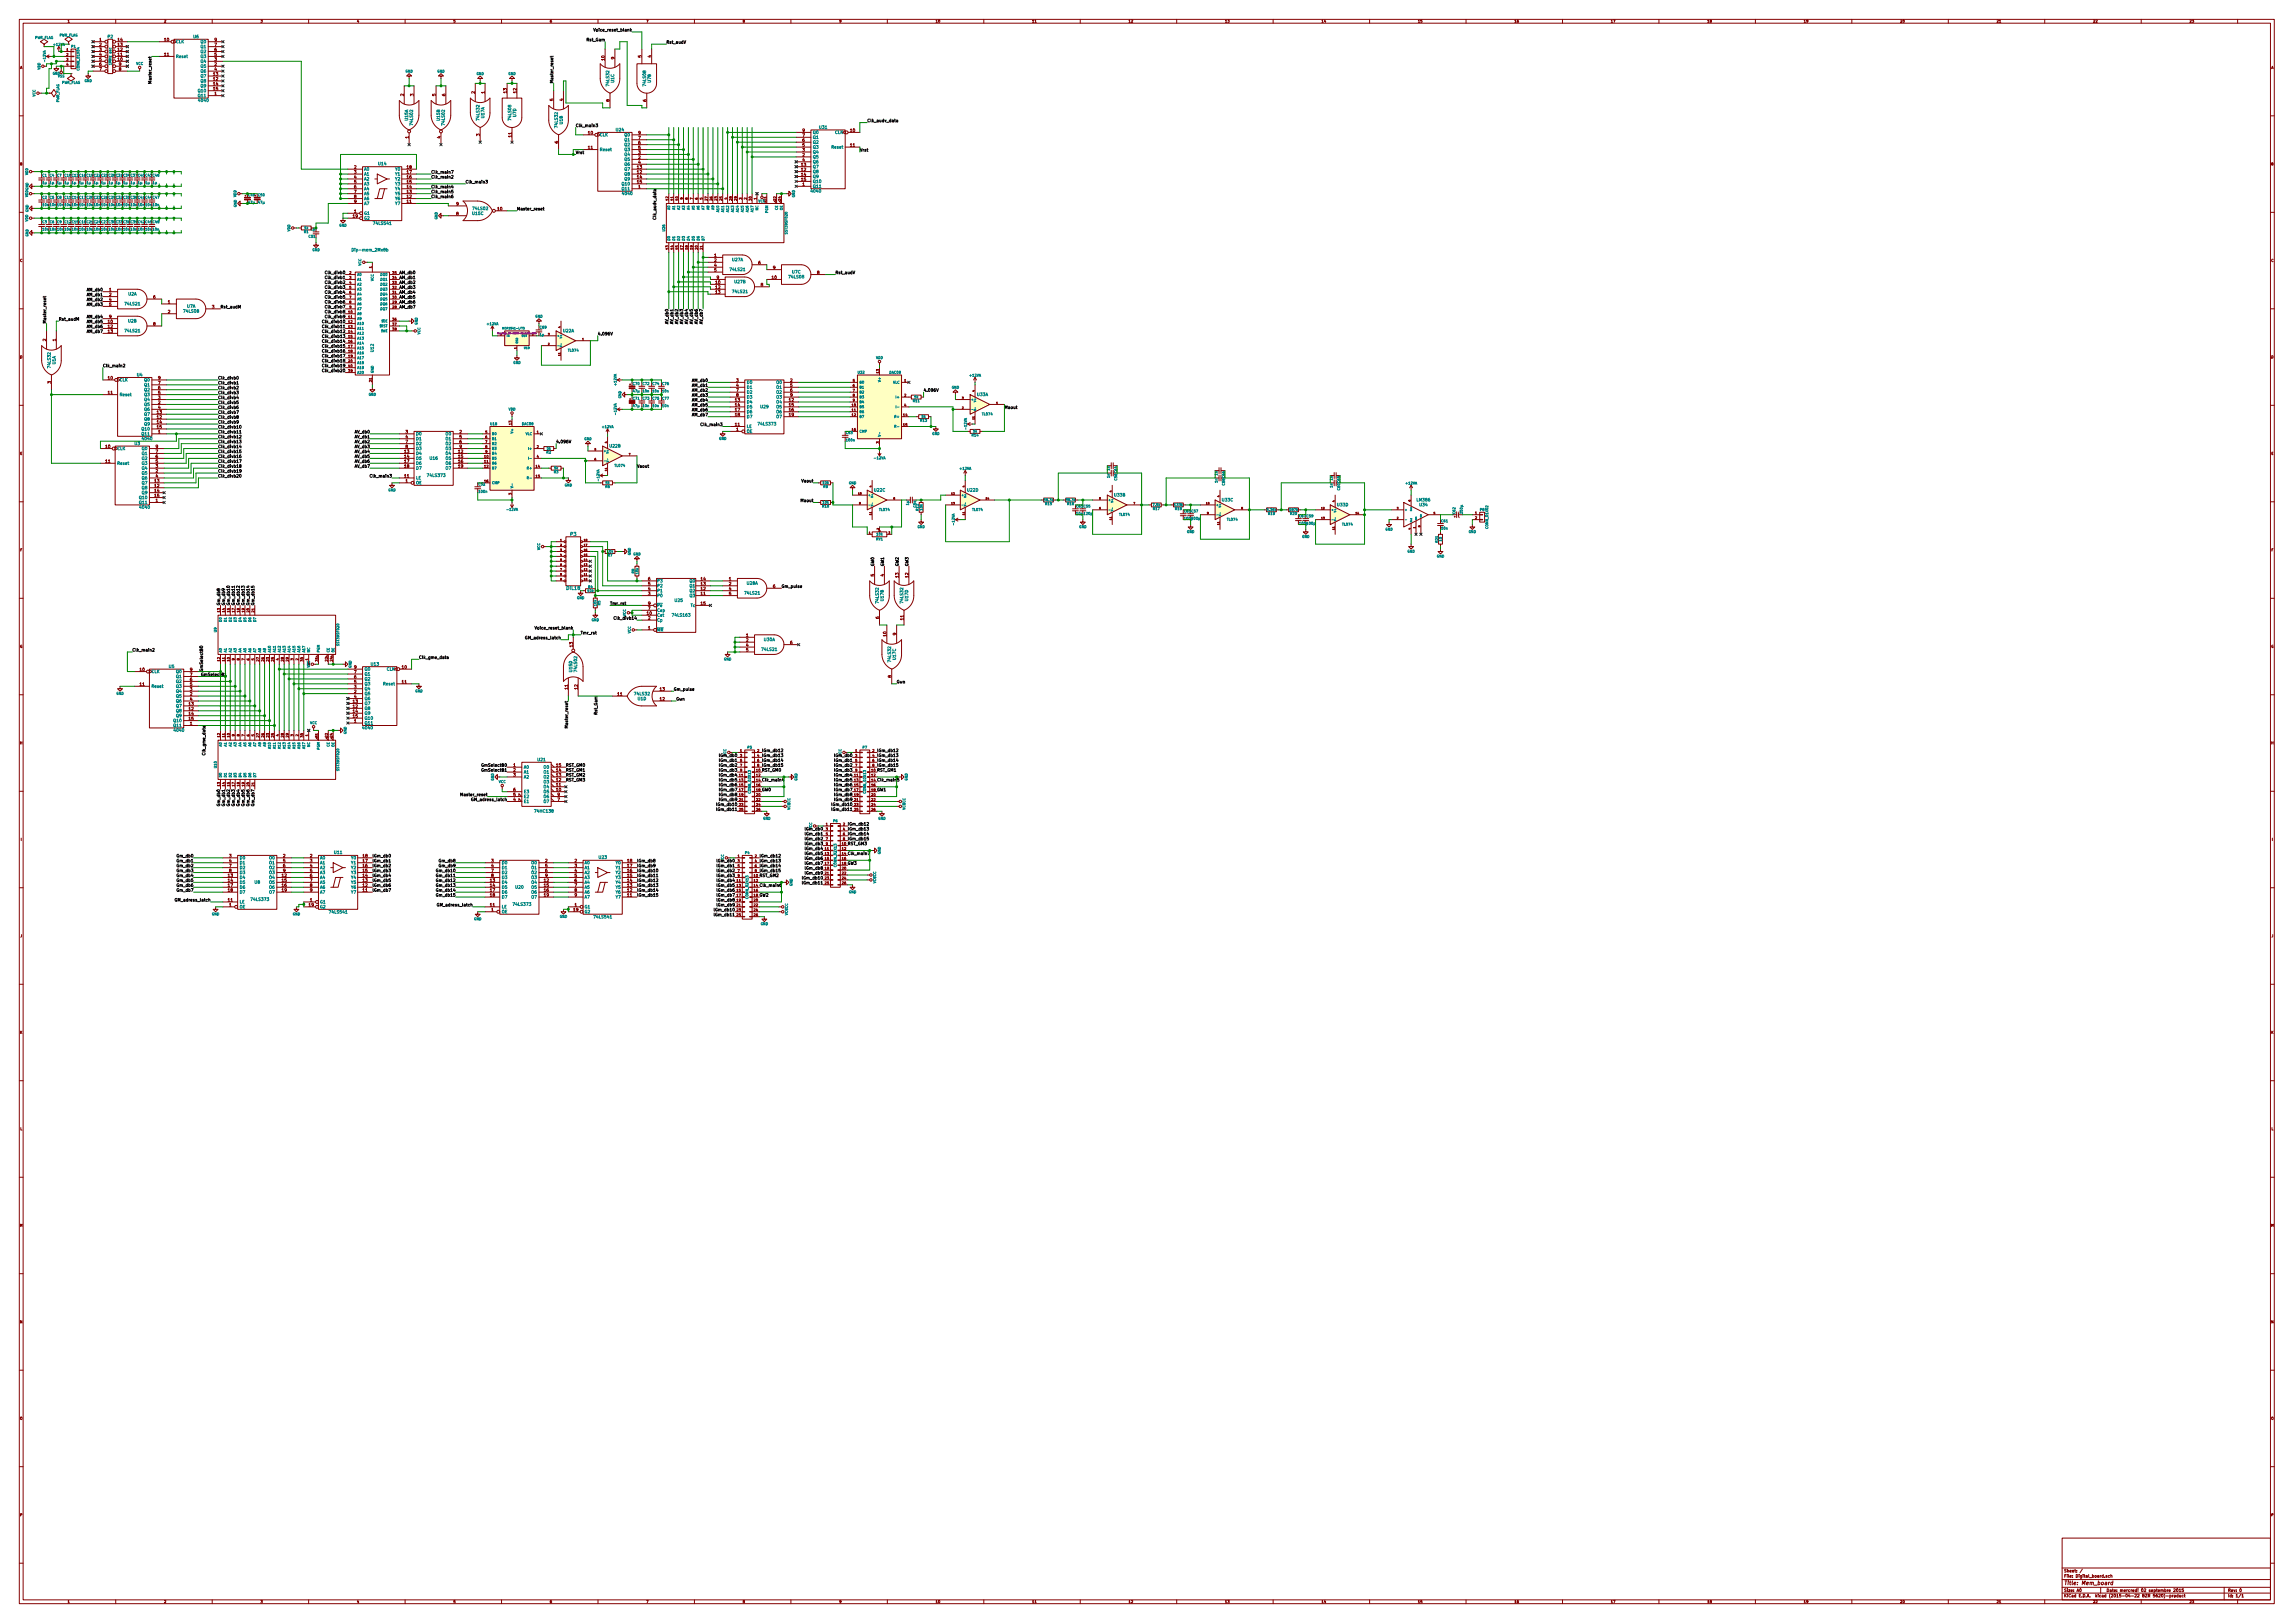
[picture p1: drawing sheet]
<svg xmlns="http://www.w3.org/2000/svg" width="1189mm" height="841mm" viewBox="0 0 1189 841" stroke-linecap="round" stroke-linejoin="round" font-family="sans-serif">
<defs><g id="words">
<text font-size="2.8" fill="#840000" x="1070" y="821">Title: Mem_board</text>
<g font-size="2.5" fill="#008484">
<text x="296" y="278">P3</text>
<text x="294" y="306">DIL18</text>
</g>
<g font-size="2.1">
<text x="309" y="16">Voice_reset_blank</text>
<text x="304" y="21">Rst_Gam</text>
<text x="345" y="23">Rst_audV</text>
<text x="78" y="42" transform="rotate(-90 78 42)">Master_reset</text>
<text x="287" y="43" transform="rotate(-90 287 43)">Master_reset</text>
<text x="298" y="66">Clk_main3</text>
<text x="450" y="63">Clk_audv_data</text>
<text x="298" y="80">Vrst</text>
<text x="446" y="79">Vrst</text>
<text x="224" y="90">Clk_main7</text>
<text x="224" y="92">Clk_main2</text>
<text x="241" y="95">Clk_main3</text>
<text x="224" y="98">Clk_main4</text>
<text x="224" y="100">Clk_main5</text>
<text x="224" y="103">Clk_main6</text>
<text x="268" y="109">Master_reset</text>
<text x="340" y="113" transform="rotate(-90 340 113)">Clk_audv_data</text>
<text x="169" y="142">Clk_divb0</text>
<text x="207" y="142">AM_db0</text>
<text x="433" y="142">Rst_audV</text>
<text x="169" y="145">Clk_divb1</text>
<text x="169" y="147">Clk_divb2</text>
<text x="169" y="150">Clk_divb3</text>
<text x="207" y="145">AM_db1</text>
<text x="207" y="147">AM_db2</text>
<text x="207" y="150">AM_db3</text>
<text x="45" y="151">AM_db0</text>
<text x="45" y="153">AM_db1</text>
<text x="45" y="156">AM_db2</text>
<text x="169" y="152">Clk_divb4</text>
<text x="169" y="155">Clk_divb5</text>
<text x="207" y="152">AM_db4</text>
<text x="207" y="155">AM_db5</text>
<text x="45" y="159">AM_db3</text>
<text x="114" y="160">Rst_audM</text>
<text x="169" y="157">Clk_divb6</text>
<text x="169" y="160">Clk_divb7</text>
<text x="207" y="157">AM_db6</text>
<text x="207" y="160">AM_db7</text>
<text x="24" y="168" transform="rotate(-90 24 168)">Master_reset</text>
<text x="30" y="166">Rst_audM</text>
<text x="45" y="165">AM_db4</text>
<text x="45" y="167">AM_db5</text>
<text x="168" y="167">Clk_divb10</text>
<text x="169" y="162">Clk_divb8</text>
<text x="169" y="165">Clk_divb9</text>
<text x="346" y="168" transform="rotate(-90 346 168)">AV_db0</text>
<text x="349" y="168" transform="rotate(-90 349 168)">AV_db1</text>
<text x="352" y="168" transform="rotate(-90 352 168)">AV_db2</text>
<text x="354" y="168" transform="rotate(-90 354 168)">AV_db3</text>
<text x="357" y="168" transform="rotate(-90 357 168)">AV_db4</text>
<text x="359" y="168" transform="rotate(-90 359 168)">AV_db5</text>
<text x="362" y="168" transform="rotate(-90 362 168)">AV_db6</text>
<text x="364" y="168" transform="rotate(-90 364 168)">AV_db7</text>
<text x="45" y="170">AM_db6</text>
<text x="45" y="172">AM_db7</text>
<text x="168" y="170">Clk_divb11</text>
<text x="168" y="172">Clk_divb12</text>
<text x="310" y="174">4.096V</text>
<text x="168" y="175">Clk_divb13</text>
<text x="168" y="178">Clk_divb14</text>
<text x="168" y="180">Clk_divb15</text>
<text x="168" y="183">Clk_divb16</text>
<text x="168" y="185">Clk_divb17</text>
<text x="53" y="190">Clk_main2</text>
<text x="168" y="188">Clk_divb18</text>
<text x="168" y="190">Clk_divb19</text>
<text x="113" y="197">Clk_divb0</text>
<text x="168" y="193">Clk_divb20</text>
<text x="359" y="198">AM_db0</text>
<text x="113" y="199">Clk_divb1</text>
<text x="113" y="202">Clk_divb2</text>
<text x="359" y="200">AM_db1</text>
<text x="359" y="203">AM_db2</text>
<text x="479" y="203">4.096V</text>
<text x="113" y="204">Clk_divb3</text>
<text x="113" y="207">Clk_divb4</text>
<text x="113" y="209">Clk_divb5</text>
<text x="359" y="206">AM_db3</text>
<text x="359" y="208">AM_db4</text>
<text x="113" y="212">Clk_divb6</text>
<text x="113" y="214">Clk_divb7</text>
<text x="359" y="211">AM_db5</text>
<text x="359" y="213">AM_db6</text>
<text x="359" y="216">AM_db7</text>
<text x="521" y="212">Maout</text>
<text x="113" y="217">Clk_divb8</text>
<text x="113" y="219">Clk_divb9</text>
<text x="364" y="221">Clk_main3</text>
<text x="113" y="222">Clk_divb10</text>
<text x="113" y="225">Clk_divb11</text>
<text x="113" y="227">Clk_divb12</text>
<text x="184" y="225">AV_db0</text>
<text x="184" y="227">AV_db1</text>
<text x="113" y="230">Clk_divb13</text>
<text x="113" y="232">Clk_divb14</text>
<text x="184" y="230">AV_db2</text>
<text x="184" y="232">AV_db3</text>
<text x="288" y="230">4.096V</text>
<text x="113" y="235">Clk_divb15</text>
<text x="113" y="237">Clk_divb16</text>
<text x="113" y="240">Clk_divb17</text>
<text x="184" y="235">AV_db4</text>
<text x="184" y="237">AV_db5</text>
<text x="184" y="240">AV_db6</text>
<text x="113" y="242">Clk_divb18</text>
<text x="113" y="245">Clk_divb19</text>
<text x="184" y="242">AV_db7</text>
<text x="330" y="242">Vaout</text>
<text x="113" y="247">Clk_divb20</text>
<text x="193" y="247">Clk_main3</text>
<text x="416" y="250">Vaout</text>
<text x="415" y="260">Maout</text>
<text x="453" y="293" transform="rotate(-90 453 293)">GW0</text>
<text x="458" y="293" transform="rotate(-90 458 293)">GW1</text>
<text x="466" y="293" transform="rotate(-90 466 293)">GW2</text>
<text x="471" y="293" transform="rotate(-90 471 293)">GW3</text>
<text x="405" y="305">Gm_pulse</text>
<text x="114" y="314" transform="rotate(-90 114 314)">Gm_db8</text>
<text x="117" y="314" transform="rotate(-90 117 314)">Gm_db9</text>
<text x="119" y="314" transform="rotate(-90 119 314)">Gm_db10</text>
<text x="122" y="314" transform="rotate(-90 122 314)">Gm_db11</text>
<text x="124" y="314" transform="rotate(-90 124 314)">Gm_db12</text>
<text x="127" y="314" transform="rotate(-90 127 314)">Gm_db13</text>
<text x="129" y="314" transform="rotate(-90 129 314)">Gm_db14</text>
<text x="132" y="314" transform="rotate(-90 132 314)">Gm_db15</text>
<text x="316" y="313">Tmr_rst</text>
<text x="319" y="321">Clk_divb14</text>
<text x="279" y="326">Voice_reset_blank</text>
<text x="301" y="329">Tmr_rst</text>
<text x="273" y="331">GM_adress_latch</text>
<text x="69" y="338">Clk_main2</text>
<text x="217" y="341">Clk_gme_data</text>
<text x="104" y="350">GmSelectB1</text>
<text x="105" y="348" transform="rotate(-90 105 348)">GmSelectB0</text>
<text x="349" y="358">Gm_pulse</text>
<text x="465" y="354">Gwn</text>
<text x="351" y="363">Gwn</text>
<text x="310" y="370" transform="rotate(-90 310 370)">Rst_Gam</text>
<text x="294" y="376" transform="rotate(-90 294 376)">Master_reset</text>
<text x="395" y="390">lGm_db12</text>
<text x="455" y="390">lGm_db12</text>
<text x="106" y="390" transform="rotate(-90 106 390)">Clk_gme_data</text>
<text x="373" y="395">lGm_db1</text>
<text x="395" y="392">lGm_db13</text>
<text x="395" y="395">lGm_db14</text>
<text x="433" y="395">lGm_db1</text>
<text x="455" y="392">lGm_db13</text>
<text x="455" y="395">lGm_db14</text>
<text x="250" y="397">GmSelectB0</text>
<text x="250" y="400">GmSelectB1</text>
<text x="293" y="397">RST_GM0</text>
<text x="293" y="400">RST_GM1</text>
<text x="373" y="397">lGm_db2</text>
<text x="373" y="400">lGm_db3</text>
<text x="395" y="397">lGm_db15</text>
<text x="395" y="400">RST_GM0</text>
<text x="433" y="397">lGm_db2</text>
<text x="433" y="400">lGm_db3</text>
<text x="455" y="397">lGm_db15</text>
<text x="455" y="400">RST_GM1</text>
<text x="293" y="402">RST_GM2</text>
<text x="293" y="405">RST_GM3</text>
<text x="373" y="402">lGm_db4</text>
<text x="373" y="405">lGm_db5</text>
<text x="373" y="407">lGm_db6</text>
<text x="395" y="405">Clk_main4</text>
<text x="433" y="402">lGm_db4</text>
<text x="433" y="405">lGm_db5</text>
<text x="433" y="407">lGm_db6</text>
<text x="455" y="405">Clk_main5</text>
<text x="240" y="413">Master_reset</text>
<text x="373" y="410">lGm_db7</text>
<text x="373" y="413">lGm_db8</text>
<text x="395" y="410">GW0</text>
<text x="433" y="410">lGm_db7</text>
<text x="433" y="413">lGm_db8</text>
<text x="455" y="410">GW1</text>
<text x="114" y="417" transform="rotate(-90 114 417)">Gm_db0</text>
<text x="117" y="417" transform="rotate(-90 117 417)">Gm_db1</text>
<text x="119" y="417" transform="rotate(-90 119 417)">Gm_db2</text>
<text x="122" y="417" transform="rotate(-90 122 417)">Gm_db3</text>
<text x="124" y="417" transform="rotate(-90 124 417)">Gm_db4</text>
<text x="127" y="417" transform="rotate(-90 127 417)">Gm_db5</text>
<text x="129" y="417" transform="rotate(-90 129 417)">Gm_db6</text>
<text x="132" y="417" transform="rotate(-90 132 417)">Gm_db7</text>
<text x="245" y="415">GM_adress_latch</text>
<text x="372" y="418">lGm_db10</text>
<text x="373" y="415">lGm_db9</text>
<text x="432" y="418">lGm_db10</text>
<text x="433" y="415">lGm_db9</text>
<text x="372" y="420">lGm_db11</text>
<text x="432" y="420">lGm_db11</text>
<text x="439" y="428">lGm_db12</text>
<text x="439" y="430">lGm_db13</text>
<text x="418" y="433">lGm_db1</text>
<text x="418" y="435">lGm_db2</text>
<text x="418" y="438">lGm_db3</text>
<text x="439" y="433">lGm_db14</text>
<text x="439" y="435">lGm_db15</text>
<text x="439" y="438">RST_GM3</text>
<text x="418" y="440">lGm_db4</text>
<text x="418" y="443">lGm_db5</text>
<text x="439" y="443">Clk_main7</text>
<text x="92" y="444">Gm_db0</text>
<text x="92" y="447">Gm_db1</text>
<text x="92" y="449">Gm_db2</text>
<text x="193" y="444">lGm_db0</text>
<text x="193" y="447">lGm_db1</text>
<text x="193" y="449">lGm_db2</text>
<text x="228" y="447">Gm_db8</text>
<text x="228" y="449">Gm_db9</text>
<text x="330" y="447">lGm_db8</text>
<text x="330" y="449">lGm_db9</text>
<text x="372" y="449">lGm_db1</text>
<text x="394" y="444">lGm_db12</text>
<text x="394" y="447">lGm_db13</text>
<text x="394" y="449">lGm_db14</text>
<text x="418" y="446">lGm_db6</text>
<text x="418" y="448">lGm_db7</text>
<text x="439" y="448">GW3</text>
<text x="92" y="452">Gm_db3</text>
<text x="92" y="454">Gm_db4</text>
<text x="193" y="452">lGm_db3</text>
<text x="193" y="454">lGm_db4</text>
<text x="227" y="452">Gm_db10</text>
<text x="227" y="454">Gm_db11</text>
<text x="330" y="452">lGm_db10</text>
<text x="330" y="454">lGm_db11</text>
<text x="372" y="452">lGm_db2</text>
<text x="372" y="454">lGm_db3</text>
<text x="394" y="452">lGm_db15</text>
<text x="394" y="454">RST_GM2</text>
<text x="416" y="456">lGm_db10</text>
<text x="418" y="451">lGm_db8</text>
<text x="418" y="453">lGm_db9</text>
<text x="92" y="457">Gm_db5</text>
<text x="92" y="460">Gm_db6</text>
<text x="193" y="457">lGm_db5</text>
<text x="193" y="460">lGm_db6</text>
<text x="227" y="457">Gm_db12</text>
<text x="227" y="460">Gm_db13</text>
<text x="330" y="457">lGm_db12</text>
<text x="330" y="460">lGm_db13</text>
<text x="372" y="457">lGm_db4</text>
<text x="372" y="460">lGm_db5</text>
<text x="394" y="460">Clk_main6</text>
<text x="416" y="458">lGm_db11</text>
<text x="92" y="467">GM_adress_latch</text>
<text x="92" y="462">Gm_db7</text>
<text x="193" y="462">lGm_db7</text>
<text x="227" y="462">Gm_db14</text>
<text x="227" y="465">Gm_db15</text>
<text x="330" y="462">lGm_db14</text>
<text x="330" y="465">lGm_db15</text>
<text x="372" y="462">lGm_db6</text>
<text x="372" y="465">lGm_db7</text>
<text x="372" y="467">lGm_db8</text>
<text x="394" y="465">GW2</text>
<text x="228" y="470">GM_adress_latch</text>
<text x="371" y="472">lGm_db10</text>
<text x="372" y="470">lGm_db9</text>
<text x="371" y="475">lGm_db11</text>
</g>
<g font-size="2.1" fill="#840000">
<text x="51" y="21">1</text>
<text x="51" y="24">2</text>
<text x="61" y="24">13</text>
<text x="61" y="21">14</text>
<text x="85" y="21">10</text>
<text x="111" y="24">7</text>
<text x="111" y="21">9</text>
<text x="51" y="26">3</text>
<text x="51" y="29">4</text>
<text x="61" y="29">11</text>
<text x="61" y="26">12</text>
<text x="85" y="29">11</text>
<text x="111" y="29">5</text>
<text x="111" y="26">6</text>
<text x="332" y="30" transform="rotate(-90 332 30)">5</text>
<text x="338" y="30" transform="rotate(-90 338 30)">4</text>
<text x="51" y="32">5</text>
<text x="51" y="34">6</text>
<text x="61" y="32">10</text>
<text x="62" y="34">9</text>
<text x="111" y="34">2</text>
<text x="111" y="32">3</text>
<text x="313" y="31" transform="rotate(-90 313 31)">10</text>
<text x="319" y="31" transform="rotate(-90 319 31)">9</text>
<text x="51" y="37">7</text>
<text x="62" y="37">8</text>
<text x="111" y="42">12</text>
<text x="111" y="39">13</text>
<text x="111" y="37">4</text>
<text x="111" y="44">14</text>
<text x="111" y="47">15</text>
<text x="111" y="49">1</text>
<text x="209" y="50" transform="rotate(-90 209 50)">2</text>
<text x="214" y="50" transform="rotate(-90 214 50)">3</text>
<text x="226" y="50" transform="rotate(-90 226 50)">5</text>
<text x="231" y="50" transform="rotate(-90 231 50)">6</text>
<text x="246" y="48" transform="rotate(-90 246 48)">2</text>
<text x="251" y="48" transform="rotate(-90 251 48)">1</text>
<text x="263" y="48" transform="rotate(-90 263 48)">13</text>
<text x="268" y="48" transform="rotate(-90 268 48)">12</text>
<text x="287" y="52" transform="rotate(-90 287 52)">5</text>
<text x="292" y="52" transform="rotate(-90 292 52)">4</text>
<text x="316" y="53" transform="rotate(-90 316 53)">8</text>
<text x="335" y="53" transform="rotate(-90 335 53)">6</text>
<text x="212" y="72" transform="rotate(-90 212 72)">1</text>
<text x="228" y="72" transform="rotate(-90 228 72)">4</text>
<text x="249" y="70" transform="rotate(-90 249 70)">3</text>
<text x="265" y="71" transform="rotate(-90 265 71)">11</text>
<text x="305" y="70">10</text>
<text x="331" y="70">9</text>
<text x="416" y="71">7</text>
<text x="416" y="68">9</text>
<text x="441" y="68">10</text>
<text x="289" y="74" transform="rotate(-90 289 74)">6</text>
<text x="305" y="77">11</text>
<text x="331" y="77">5</text>
<text x="331" y="75">6</text>
<text x="331" y="72">7</text>
<text x="416" y="76">5</text>
<text x="416" y="73">6</text>
<text x="441" y="76">11</text>
<text x="331" y="82">2</text>
<text x="331" y="80">3</text>
<text x="416" y="81">2</text>
<text x="416" y="79">3</text>
<text x="416" y="84">4</text>
<text x="184" y="87">2</text>
<text x="184" y="90">3</text>
<text x="211" y="90">17</text>
<text x="211" y="87">18</text>
<text x="330" y="90">12</text>
<text x="330" y="87">13</text>
<text x="331" y="85">4</text>
<text x="415" y="89">12</text>
<text x="415" y="86">13</text>
<text x="184" y="92">4</text>
<text x="184" y="95">5</text>
<text x="211" y="95">15</text>
<text x="211" y="92">16</text>
<text x="330" y="92">14</text>
<text x="330" y="95">15</text>
<text x="415" y="91">14</text>
<text x="415" y="94">15</text>
<text x="184" y="98">6</text>
<text x="184" y="100">7</text>
<text x="211" y="100">13</text>
<text x="211" y="98">14</text>
<text x="331" y="98">1</text>
<text x="416" y="96">1</text>
<text x="184" y="103">8</text>
<text x="184" y="105">9</text>
<text x="211" y="105">11</text>
<text x="211" y="103">12</text>
<text x="237" y="106">9</text>
<text x="183" y="113">19</text>
<text x="184" y="110">1</text>
<text x="237" y="112">8</text>
<text x="258" y="109">10</text>
<text x="370" y="133">1</text>
<text x="370" y="136">2</text>
<text x="393" y="137">6</text>
<text x="370" y="138">4</text>
<text x="370" y="141">5</text>
<text x="401" y="139">9</text>
<text x="424" y="142">8</text>
<text x="371" y="147">10</text>
<text x="371" y="150">12</text>
<text x="372" y="145">9</text>
<text x="394" y="148">8</text>
<text x="400" y="145">10</text>
<text x="57" y="151">1</text>
<text x="57" y="153">2</text>
<text x="57" y="156">4</text>
<text x="79" y="155">6</text>
<text x="371" y="152">13</text>
<text x="57" y="159">5</text>
<text x="87" y="157">1</text>
<text x="110" y="160">3</text>
<text x="56" y="167">10</text>
<text x="57" y="165">9</text>
<text x="87" y="162">2</text>
<text x="56" y="170">12</text>
<text x="56" y="172">13</text>
<text x="79" y="169">8</text>
<text x="24" y="177" transform="rotate(-90 24 177)">2</text>
<text x="29" y="177" transform="rotate(-90 29 177)">1</text>
<text x="56" y="197">10</text>
<text x="82" y="197">9</text>
<text x="382" y="198">3</text>
<text x="410" y="198">2</text>
<text x="26" y="199" transform="rotate(-90 26 199)">3</text>
<text x="82" y="202">6</text>
<text x="82" y="199">7</text>
<text x="382" y="200">4</text>
<text x="382" y="203">7</text>
<text x="410" y="200">5</text>
<text x="410" y="203">6</text>
<text x="56" y="204">11</text>
<text x="82" y="209">2</text>
<text x="82" y="207">3</text>
<text x="82" y="204">5</text>
<text x="381" y="208">13</text>
<text x="382" y="206">8</text>
<text x="409" y="208">12</text>
<text x="410" y="206">9</text>
<text x="81" y="214">13</text>
<text x="82" y="212">4</text>
<text x="381" y="211">14</text>
<text x="381" y="213">17</text>
<text x="381" y="216">18</text>
<text x="409" y="211">15</text>
<text x="409" y="213">16</text>
<text x="409" y="216">19</text>
<text x="81" y="217">12</text>
<text x="81" y="219">14</text>
<text x="381" y="221">11</text>
<text x="81" y="222">15</text>
<text x="82" y="225">1</text>
<text x="210" y="225">3</text>
<text x="210" y="227">4</text>
<text x="238" y="225">2</text>
<text x="238" y="227">5</text>
<text x="382" y="223">1</text>
<text x="55" y="232">10</text>
<text x="81" y="232">9</text>
<text x="210" y="230">7</text>
<text x="210" y="232">8</text>
<text x="238" y="230">6</text>
<text x="238" y="232">9</text>
<text x="55" y="240">11</text>
<text x="81" y="240">5</text>
<text x="81" y="237">6</text>
<text x="81" y="235">7</text>
<text x="210" y="235">13</text>
<text x="210" y="237">14</text>
<text x="210" y="240">17</text>
<text x="238" y="235">12</text>
<text x="238" y="237">15</text>
<text x="238" y="240">16</text>
<text x="81" y="245">2</text>
<text x="81" y="242">3</text>
<text x="210" y="242">18</text>
<text x="238" y="242">19</text>
<text x="80" y="250">13</text>
<text x="81" y="247">4</text>
<text x="210" y="247">11</text>
<text x="210" y="250">1</text>
<text x="80" y="253">12</text>
<text x="80" y="255">14</text>
<text x="80" y="258">15</text>
<text x="81" y="260">1</text>
<text x="453" y="299" transform="rotate(-90 453 299)">5</text>
<text x="458" y="299" transform="rotate(-90 458 299)">4</text>
<text x="466" y="299" transform="rotate(-90 466 299)">13</text>
<text x="471" y="299" transform="rotate(-90 471 299)">12</text>
<text x="336" y="306">4</text>
<text x="336" y="303">5</text>
<text x="336" y="301">6</text>
<text x="363" y="306">12</text>
<text x="363" y="303">13</text>
<text x="363" y="301">14</text>
<text x="378" y="301">1</text>
<text x="378" y="303">2</text>
<text x="378" y="306">4</text>
<text x="401" y="305">6</text>
<text x="336" y="308">3</text>
<text x="363" y="308">11</text>
<text x="378" y="308">5</text>
<text x="336" y="316">7</text>
<text x="336" y="313">9</text>
<text x="363" y="313">15</text>
<text x="335" y="319">10</text>
<text x="336" y="321">2</text>
<text x="456" y="321" transform="rotate(-90 456 321)">6</text>
<text x="468" y="321" transform="rotate(-90 468 321)">11</text>
<text x="336" y="326">1</text>
<text x="387" y="330">1</text>
<text x="459" y="330" transform="rotate(-90 459 330)">10</text>
<text x="465" y="329" transform="rotate(-90 465 329)">9</text>
<text x="297" y="335" transform="rotate(-90 297 335)">13</text>
<text x="387" y="333">2</text>
<text x="387" y="335">4</text>
<text x="410" y="334">6</text>
<text x="387" y="338">5</text>
<text x="72" y="348">10</text>
<text x="98" y="348">9</text>
<text x="184" y="346">9</text>
<text x="208" y="346">10</text>
<text x="98" y="353">6</text>
<text x="98" y="350">7</text>
<text x="184" y="352">6</text>
<text x="184" y="349">7</text>
<text x="462" y="351" transform="rotate(-90 462 351)">8</text>
<text x="72" y="355">11</text>
<text x="98" y="358">3</text>
<text x="98" y="355">5</text>
<text x="184" y="359">2</text>
<text x="184" y="357">3</text>
<text x="184" y="354">5</text>
<text x="208" y="354">11</text>
<text x="294" y="357" transform="rotate(-90 294 357)">11</text>
<text x="299" y="357" transform="rotate(-90 299 357)">12</text>
<text x="342" y="358">13</text>
<text x="98" y="366">13</text>
<text x="98" y="360">2</text>
<text x="98" y="363">4</text>
<text x="183" y="364">13</text>
<text x="184" y="362">4</text>
<text x="320" y="360">11</text>
<text x="342" y="363">12</text>
<text x="98" y="368">12</text>
<text x="98" y="371">14</text>
<text x="183" y="367">12</text>
<text x="183" y="369">14</text>
<text x="183" y="372">15</text>
<text x="98" y="373">15</text>
<text x="98" y="376">1</text>
<text x="184" y="374">1</text>
<text x="266" y="397">1</text>
<text x="266" y="400">2</text>
<text x="288" y="400">14</text>
<text x="288" y="397">15</text>
<text x="266" y="402">3</text>
<text x="288" y="407">11</text>
<text x="288" y="405">12</text>
<text x="288" y="402">13</text>
<text x="266" y="413">5</text>
<text x="266" y="410">6</text>
<text x="288" y="410">10</text>
<text x="289" y="413">9</text>
<text x="266" y="415">4</text>
<text x="289" y="415">7</text>
<text x="119" y="444">3</text>
<text x="119" y="447">4</text>
<text x="119" y="449">7</text>
<text x="147" y="444">2</text>
<text x="147" y="447">5</text>
<text x="147" y="449">6</text>
<text x="161" y="444">2</text>
<text x="161" y="447">3</text>
<text x="161" y="449">4</text>
<text x="188" y="449">16</text>
<text x="188" y="447">17</text>
<text x="188" y="444">18</text>
<text x="255" y="447">3</text>
<text x="255" y="449">4</text>
<text x="283" y="447">2</text>
<text x="283" y="449">5</text>
<text x="298" y="447">2</text>
<text x="298" y="449">3</text>
<text x="325" y="449">17</text>
<text x="325" y="447">18</text>
<text x="118" y="454">13</text>
<text x="119" y="452">8</text>
<text x="146" y="454">12</text>
<text x="147" y="452">9</text>
<text x="161" y="452">5</text>
<text x="161" y="454">6</text>
<text x="188" y="454">14</text>
<text x="188" y="452">15</text>
<text x="255" y="452">7</text>
<text x="255" y="454">8</text>
<text x="283" y="452">6</text>
<text x="283" y="454">9</text>
<text x="298" y="452">4</text>
<text x="298" y="454">5</text>
<text x="325" y="454">15</text>
<text x="325" y="452">16</text>
<text x="118" y="457">14</text>
<text x="118" y="460">17</text>
<text x="146" y="457">15</text>
<text x="146" y="460">16</text>
<text x="161" y="457">7</text>
<text x="161" y="460">8</text>
<text x="188" y="460">12</text>
<text x="188" y="457">13</text>
<text x="254" y="457">13</text>
<text x="254" y="460">14</text>
<text x="282" y="457">12</text>
<text x="282" y="460">15</text>
<text x="298" y="457">6</text>
<text x="298" y="460">7</text>
<text x="325" y="460">13</text>
<text x="325" y="457">14</text>
<text x="118" y="467">11</text>
<text x="118" y="462">18</text>
<text x="146" y="462">19</text>
<text x="161" y="467">1</text>
<text x="161" y="462">9</text>
<text x="188" y="462">11</text>
<text x="254" y="462">17</text>
<text x="254" y="465">18</text>
<text x="282" y="462">16</text>
<text x="282" y="465">19</text>
<text x="298" y="462">8</text>
<text x="298" y="465">9</text>
<text x="325" y="465">11</text>
<text x="325" y="462">12</text>
<text x="119" y="470">1</text>
<text x="160" y="470">19</text>
<text x="254" y="470">11</text>
<text x="255" y="472">1</text>
<text x="297" y="472">19</text>
<text x="298" y="470">1</text>
<text x="1070" y="815">Sheet: /</text>
<text x="1070" y="817">File: Digital_board.sch</text>
<text x="1070" y="828">KiCad E.D.A. kicad (2015-04-22 BZR 5620)-product</text>
<text x="1070" y="825">Size: A0</text>
<text x="1092" y="825">Date: mercredi 02 septembre 2015</text>
<text x="1155" y="825">Rev: 0</text>
<text x="1155" y="828">Id: 1/1</text>
</g>
<g font-size="2.1" fill="#008484">
<text x="56" y="20">P2</text>
<text x="91" y="22">CLK</text>
<text x="100" y="20">U6</text>
<text x="104" y="22">Q0</text>
<text x="104" y="27">Q2</text>
<text x="104" y="25">Q1</text>
<text x="91" y="30">Reset</text>
<text x="104" y="35">Q5</text>
<text x="104" y="33">Q4</text>
<text x="104" y="30">Q3</text>
<text x="104" y="38">Q6</text>
<text x="104" y="40">Q7</text>
<text x="103" y="48">Q10</text>
<text x="104" y="43">Q8</text>
<text x="104" y="45">Q9</text>
<text x="316" y="44" transform="rotate(-90 316 44)">74LS32</text>
<text x="318" y="43" transform="rotate(-90 318 43)">U1C</text>
<text x="335" y="44" transform="rotate(-90 335 44)">74LS08</text>
<text x="337" y="43" transform="rotate(-90 337 43)">U7B</text>
<text x="103" y="50">Q11</text>
<text x="103" y="53">4040</text>
<text x="212" y="62" transform="rotate(-90 212 62)">U15A</text>
<text x="214" y="65" transform="rotate(-90 214 65)">74LS02</text>
<text x="228" y="62" transform="rotate(-90 228 62)">U15B</text>
<text x="231" y="65" transform="rotate(-90 231 65)">74LS02</text>
<text x="248" y="62" transform="rotate(-90 248 62)">74LS32</text>
<text x="251" y="61" transform="rotate(-90 251 61)">U17A</text>
<text x="265" y="62" transform="rotate(-90 265 62)">74LS08</text>
<text x="268" y="61" transform="rotate(-90 268 61)">U7D</text>
<text x="289" y="66" transform="rotate(-90 289 66)">74LS32</text>
<text x="292" y="64" transform="rotate(-90 292 64)">U1B</text>
<text x="311" y="71">CLK</text>
<text x="319" y="68">U24</text>
<text x="324" y="71">Q0</text>
<text x="421" y="72">Q1</text>
<text x="421" y="69">Q0</text>
<text x="425" y="67">U31</text>
<text x="433" y="69">CLK</text>
<text x="324" y="76">Q2</text>
<text x="324" y="73">Q1</text>
<text x="421" y="77">Q3</text>
<text x="421" y="74">Q2</text>
<text x="431" y="77">Reset</text>
<text x="311" y="78">Reset</text>
<text x="324" y="83">Q5</text>
<text x="324" y="81">Q4</text>
<text x="324" y="78">Q3</text>
<text x="421" y="82">Q5</text>
<text x="421" y="80">Q4</text>
<text x="189" y="88">A0</text>
<text x="196" y="86">U14</text>
<text x="205" y="88">Y0</text>
<text x="324" y="86">Q6</text>
<text x="324" y="88">Q7</text>
<text x="421" y="85">Q6</text>
<text x="421" y="90">Q8</text>
<text x="421" y="87">Q7</text>
<text x="189" y="91">A1</text>
<text x="189" y="94">A2</text>
<text x="205" y="94">Y2</text>
<text x="205" y="91">Y1</text>
<text x="324" y="91">Q8</text>
<text x="324" y="94">Q9</text>
<text x="421" y="92">Q9</text>
<text x="421" y="95">Q10</text>
<text x="189" y="96">A3</text>
<text x="189" y="99">A4</text>
<text x="189" y="101">A5</text>
<text x="205" y="101">Y5</text>
<text x="205" y="99">Y4</text>
<text x="205" y="96">Y3</text>
<text x="323" y="99">Q11</text>
<text x="323" y="96">Q10</text>
<text x="323" y="101">4040</text>
<text x="421" y="100">4040</text>
<text x="421" y="97">Q11</text>
<text x="189" y="104">A6</text>
<text x="189" y="106">A7</text>
<text x="205" y="106">Y7</text>
<text x="205" y="104">Y6</text>
<text x="189" y="111">G1</text>
<text x="189" y="114">G2</text>
<text x="245" y="111">U15C</text>
<text x="245" y="109">74LS02</text>
<text x="194" y="116">74LS541</text>
<text x="183" y="130">Dip-mem_2Mx8b</text>
<text x="380" y="135">U27A</text>
<text x="379" y="140">74LS21</text>
<text x="411" y="142">U7C</text>
<text x="381" y="147">U27B</text>
<text x="409" y="144">74LS08</text>
<text x="66" y="153">U2A</text>
<text x="380" y="152">74LS21</text>
<text x="65" y="158">74LS21</text>
<text x="97" y="159">U7A</text>
<text x="66" y="167">U2B</text>
<text x="95" y="162">74LS08</text>
<text x="65" y="172">74LS21</text>
<text x="292" y="172">U22A</text>
<text x="194" y="182" transform="rotate(-90 194 182)">U12</text>
<text x="26" y="190" transform="rotate(-90 26 190)">74LS32</text>
<text x="29" y="189" transform="rotate(-90 29 189)">U1A</text>
<text x="62" y="198">CLK</text>
<text x="71" y="195">U4</text>
<text x="75" y="198">Q0</text>
<text x="75" y="203">Q2</text>
<text x="75" y="200">Q1</text>
<text x="387" y="199">D0</text>
<text x="387" y="201">D1</text>
<text x="387" y="204">D2</text>
<text x="403" y="199">O0</text>
<text x="403" y="201">O1</text>
<text x="403" y="204">O2</text>
<text x="62" y="205">Reset</text>
<text x="75" y="208">Q4</text>
<text x="75" y="205">Q3</text>
<text x="387" y="207">D3</text>
<text x="387" y="209">D4</text>
<text x="403" y="207">O3</text>
<text x="403" y="209">O4</text>
<text x="507" y="205">U33A</text>
<text x="75" y="210">Q5</text>
<text x="75" y="213">Q6</text>
<text x="75" y="215">Q7</text>
<text x="387" y="212">D5</text>
<text x="387" y="214">D6</text>
<text x="394" y="212">U29</text>
<text x="403" y="212">O5</text>
<text x="403" y="214">O6</text>
<text x="75" y="218">Q8</text>
<text x="75" y="221">Q9</text>
<text x="387" y="222">LE</text>
<text x="387" y="217">D7</text>
<text x="393" y="220">74LS373</text>
<text x="403" y="217">O7</text>
<text x="74" y="226">Q11</text>
<text x="74" y="223">Q10</text>
<text x="216" y="226">D0</text>
<text x="231" y="226">O0</text>
<text x="387" y="224">OE</text>
<text x="61" y="233">CLK</text>
<text x="70" y="231">U3</text>
<text x="74" y="233">Q0</text>
<text x="74" y="228">4040</text>
<text x="216" y="228">D1</text>
<text x="216" y="231">D2</text>
<text x="216" y="233">D3</text>
<text x="231" y="228">O1</text>
<text x="231" y="231">O2</text>
<text x="231" y="233">O3</text>
<text x="316" y="232">U22B</text>
<text x="74" y="238">Q2</text>
<text x="74" y="236">Q1</text>
<text x="216" y="236">D4</text>
<text x="216" y="238">D5</text>
<text x="223" y="238">U16</text>
<text x="231" y="236">O4</text>
<text x="231" y="238">O5</text>
<text x="61" y="241">Reset</text>
<text x="74" y="246">Q5</text>
<text x="74" y="243">Q4</text>
<text x="74" y="241">Q3</text>
<text x="216" y="241">D6</text>
<text x="216" y="243">D7</text>
<text x="231" y="241">O6</text>
<text x="231" y="243">O7</text>
<text x="74" y="248">Q6</text>
<text x="74" y="251">Q7</text>
<text x="216" y="251">OE</text>
<text x="216" y="248">LE</text>
<text x="222" y="247">74LS373</text>
<text x="74" y="254">Q8</text>
<text x="74" y="256">Q9</text>
<text x="453" y="255">U22C</text>
<text x="501" y="255">U22D</text>
<text x="578" y="257">U33B</text>
<text x="72" y="261">Q11</text>
<text x="72" y="259">Q10</text>
<text x="73" y="264">4040</text>
<text x="634" y="260">U33C</text>
<text x="693" y="262">U33D</text>
<text x="735" y="260">LM386</text>
<text x="736" y="262">U34</text>
<text x="341" y="304">P2</text>
<text x="341" y="302">P3</text>
<text x="358" y="304">Q1</text>
<text x="358" y="302">Q0</text>
<text x="387" y="303">U28A</text>
<text x="341" y="309">P0</text>
<text x="341" y="307">P1</text>
<text x="350" y="312">U25</text>
<text x="358" y="309">Q3</text>
<text x="358" y="307">Q2</text>
<text x="386" y="308">74LS21</text>
<text x="458" y="311" transform="rotate(-90 458 311)">U17B</text>
<text x="471" y="311" transform="rotate(-90 471 311)">U17D</text>
<text x="341" y="317">Cep</text>
<text x="341" y="314">Pe</text>
<text x="358" y="314">Tc</text>
<text x="455" y="312" transform="rotate(-90 455 312)">74LS32</text>
<text x="468" y="312" transform="rotate(-90 468 312)">74LS32</text>
<text x="341" y="322">Cp</text>
<text x="341" y="320">Cet</text>
<text x="349" y="319">74LS163</text>
<text x="341" y="327">MR</text>
<text x="396" y="332">U30A</text>
<text x="395" y="337">74LS21</text>
<text x="464" y="342" transform="rotate(-90 464 342)">U17C</text>
<text x="88" y="346">U5</text>
<text x="189" y="348">Q0</text>
<text x="192" y="345">U13</text>
<text x="200" y="348">CLK</text>
<text x="299" y="348" transform="rotate(-90 299 348)">74LS02</text>
<text x="462" y="343" transform="rotate(-90 462 343)">74LS32</text>
<text x="78" y="349">CLK</text>
<text x="91" y="354">Q2</text>
<text x="91" y="351">Q1</text>
<text x="91" y="349">Q0</text>
<text x="189" y="353">Q2</text>
<text x="189" y="350">Q1</text>
<text x="297" y="348" transform="rotate(-90 297 348)">U15D</text>
<text x="78" y="356">Reset</text>
<text x="91" y="359">Q4</text>
<text x="91" y="356">Q3</text>
<text x="189" y="358">Q4</text>
<text x="189" y="355">Q3</text>
<text x="199" y="355">Reset</text>
<text x="91" y="361">Q5</text>
<text x="91" y="364">Q6</text>
<text x="189" y="360">Q5</text>
<text x="189" y="363">Q6</text>
<text x="189" y="365">Q7</text>
<text x="329" y="360">74LS32</text>
<text x="331" y="363">U1D</text>
<text x="91" y="369">Q8</text>
<text x="91" y="367">Q7</text>
<text x="91" y="372">Q9</text>
<text x="189" y="368">Q8</text>
<text x="189" y="370">Q9</text>
<text x="90" y="377">Q11</text>
<text x="90" y="374">Q10</text>
<text x="188" y="378">4040</text>
<text x="189" y="375">Q11</text>
<text x="189" y="373">Q10</text>
<text x="90" y="379">4040</text>
<text x="279" y="394">U21</text>
<text x="272" y="398">A0</text>
<text x="272" y="401">A1</text>
<text x="282" y="401">O1</text>
<text x="282" y="398">O0</text>
<text x="272" y="403">A2</text>
<text x="282" y="406">O3</text>
<text x="282" y="403">O2</text>
<text x="272" y="414">E2</text>
<text x="272" y="411">E3</text>
<text x="282" y="414">O6</text>
<text x="282" y="411">O5</text>
<text x="282" y="408">O4</text>
<text x="272" y="416">E1</text>
<text x="282" y="416">O7</text>
<text x="277" y="421">74HC138</text>
<text x="173" y="442">U11</text>
<text x="124" y="445">D0</text>
<text x="124" y="448">D1</text>
<text x="140" y="445">O0</text>
<text x="140" y="448">O1</text>
<text x="166" y="445">A0</text>
<text x="166" y="448">A1</text>
<text x="182" y="448">Y1</text>
<text x="182" y="445">Y0</text>
<text x="260" y="448">D0</text>
<text x="276" y="448">O0</text>
<text x="303" y="448">A0</text>
<text x="310" y="445">U23</text>
<text x="319" y="448">Y0</text>
<text x="124" y="450">D2</text>
<text x="124" y="453">D3</text>
<text x="124" y="455">D4</text>
<text x="140" y="450">O2</text>
<text x="140" y="453">O3</text>
<text x="140" y="455">O4</text>
<text x="166" y="450">A2</text>
<text x="166" y="453">A3</text>
<text x="166" y="455">A4</text>
<text x="182" y="455">Y4</text>
<text x="182" y="453">Y3</text>
<text x="182" y="450">Y2</text>
<text x="260" y="450">D1</text>
<text x="260" y="453">D2</text>
<text x="260" y="455">D3</text>
<text x="276" y="450">O1</text>
<text x="276" y="453">O2</text>
<text x="276" y="455">O3</text>
<text x="303" y="450">A1</text>
<text x="303" y="453">A2</text>
<text x="303" y="455">A3</text>
<text x="319" y="455">Y3</text>
<text x="319" y="453">Y2</text>
<text x="319" y="450">Y1</text>
<text x="124" y="458">D5</text>
<text x="124" y="461">D6</text>
<text x="132" y="458">U8</text>
<text x="140" y="458">O5</text>
<text x="140" y="461">O6</text>
<text x="166" y="458">A5</text>
<text x="166" y="461">A6</text>
<text x="182" y="461">Y6</text>
<text x="182" y="458">Y5</text>
<text x="260" y="458">D4</text>
<text x="260" y="461">D5</text>
<text x="267" y="460">U20</text>
<text x="276" y="458">O4</text>
<text x="276" y="461">O5</text>
<text x="303" y="458">A4</text>
<text x="303" y="461">A5</text>
<text x="319" y="461">Y5</text>
<text x="319" y="458">Y4</text>
<text x="124" y="463">D7</text>
<text x="130" y="467">74LS373</text>
<text x="140" y="463">O7</text>
<text x="166" y="463">A7</text>
<text x="182" y="463">Y7</text>
<text x="260" y="463">D6</text>
<text x="260" y="466">D7</text>
<text x="276" y="463">O6</text>
<text x="276" y="466">O7</text>
<text x="303" y="463">A6</text>
<text x="303" y="466">A7</text>
<text x="319" y="466">Y7</text>
<text x="319" y="463">Y6</text>
<text x="124" y="471">OE</text>
<text x="124" y="468">LE</text>
<text x="166" y="468">G1</text>
<text x="166" y="471">G2</text>
<text x="171" y="473">74LS541</text>
<text x="260" y="473">OE</text>
<text x="260" y="471">LE</text>
<text x="266" y="469">74LS373</text>
<text x="303" y="471">G1</text>
<text x="303" y="473">G2</text>
<text x="308" y="476">74LS541</text>
</g>
<g font-size="2.1" fill="#008400">
<text x="373" y="392">lGm_db0</text>
<text x="433" y="392">lGm_db0</text>
<text x="418" y="430">lGm_db0</text>
<text x="372" y="447">lGm_db0</text>
</g>
<g font-size="1.8" fill="#840000">
<text x="35" y="12">1</text>
<text x="85" y="12">2</text>
<text x="135" y="12">3</text>
<text x="185" y="12">4</text>
<text x="235" y="12">5</text>
<text x="285" y="12">6</text>
<text x="335" y="12">7</text>
<text x="385" y="12">8</text>
<text x="435" y="12">9</text>
<text x="485" y="12">10</text>
<text x="535" y="12">11</text>
<text x="585" y="12">12</text>
<text x="635" y="12">13</text>
<text x="685" y="12">14</text>
<text x="735" y="12">15</text>
<text x="785" y="12">16</text>
<text x="835" y="12">17</text>
<text x="885" y="12">18</text>
<text x="935" y="12">19</text>
<text x="985" y="12">20</text>
<text x="1035" y="12">21</text>
<text x="1085" y="12">22</text>
<text x="1135" y="12">23</text>
<text x="34" y="26">1</text>
<text x="34" y="29">2</text>
<text x="10" y="36">A</text>
<text x="34" y="32">3</text>
<text x="34" y="34">4</text>
<text x="1177" y="36">A</text>
<text x="10" y="86">B</text>
<text x="1177" y="86">B</text>
<text x="129" y="102">C49</text>
<text x="346" y="104" transform="rotate(-90 346 104)">12</text>
<text x="349" y="104" transform="rotate(-90 349 104)">11</text>
<text x="352" y="104" transform="rotate(-90 352 104)">10</text>
<text x="354" y="103" transform="rotate(-90 354 103)">9</text>
<text x="357" y="103" transform="rotate(-90 357 103)">8</text>
<text x="359" y="103" transform="rotate(-90 359 103)">7</text>
<text x="362" y="103" transform="rotate(-90 362 103)">6</text>
<text x="364" y="103" transform="rotate(-90 364 103)">5</text>
<text x="367" y="104" transform="rotate(-90 367 104)">27</text>
<text x="369" y="104" transform="rotate(-90 369 104)">26</text>
<text x="372" y="104" transform="rotate(-90 372 104)">23</text>
<text x="374" y="104" transform="rotate(-90 374 104)">25</text>
<text x="377" y="103" transform="rotate(-90 377 103)">4</text>
<text x="379" y="104" transform="rotate(-90 379 104)">28</text>
<text x="382" y="104" transform="rotate(-90 382 104)">29</text>
<text x="385" y="103" transform="rotate(-90 385 103)">3</text>
<text x="387" y="103" transform="rotate(-90 387 103)">2</text>
<text x="390" y="104" transform="rotate(-90 390 104)">30</text>
<text x="392" y="103" transform="rotate(-90 392 103)">1</text>
<text x="397" y="104" transform="rotate(-90 397 104)">31</text>
<text x="402" y="104" transform="rotate(-90 402 104)">22</text>
<text x="405" y="104" transform="rotate(-90 405 104)">24</text>
<text x="161" y="119">1µ</text>
<text x="346" y="129" transform="rotate(-90 346 129)">13</text>
<text x="349" y="129" transform="rotate(-90 349 129)">14</text>
<text x="352" y="129" transform="rotate(-90 352 129)">15</text>
<text x="354" y="129" transform="rotate(-90 354 129)">17</text>
<text x="357" y="129" transform="rotate(-90 357 129)">18</text>
<text x="359" y="129" transform="rotate(-90 359 129)">19</text>
<text x="362" y="129" transform="rotate(-90 362 129)">20</text>
<text x="364" y="129" transform="rotate(-90 364 129)">21</text>
<text x="10" y="136">C</text>
<text x="1177" y="136">C</text>
<text x="181" y="142">2</text>
<text x="193" y="139" transform="rotate(-90 193 139)">1</text>
<text x="204" y="142">35</text>
<text x="181" y="145">3</text>
<text x="181" y="147">4</text>
<text x="181" y="150">5</text>
<text x="204" y="150">32</text>
<text x="204" y="147">33</text>
<text x="204" y="145">34</text>
<text x="181" y="152">6</text>
<text x="181" y="155">7</text>
<text x="204" y="155">30</text>
<text x="204" y="152">31</text>
<text x="181" y="157">8</text>
<text x="181" y="160">9</text>
<text x="204" y="160">28</text>
<text x="204" y="157">29</text>
<text x="181" y="162">10</text>
<text x="181" y="165">11</text>
<text x="181" y="167">12</text>
<text x="204" y="166">36</text>
<text x="181" y="170">13</text>
<text x="181" y="172">14</text>
<text x="204" y="169">37</text>
<text x="204" y="171">38</text>
<text x="181" y="175">15</text>
<text x="181" y="178">16</text>
<text x="10" y="186">D</text>
<text x="181" y="180">17</text>
<text x="181" y="183">18</text>
<text x="181" y="185">19</text>
<text x="1177" y="186">D</text>
<text x="181" y="188">20</text>
<text x="181" y="190">40</text>
<text x="181" y="193">39</text>
<text x="193" y="198" transform="rotate(-90 193 198)">21</text>
<text x="442" y="198">5</text>
<text x="456" y="193" transform="rotate(-90 456 193)">13</text>
<text x="469" y="198">1</text>
<text x="442" y="200">6</text>
<text x="442" y="203">7</text>
<text x="442" y="206">8</text>
<text x="442" y="208">9</text>
<text x="469" y="206">2</text>
<text x="442" y="211">10</text>
<text x="442" y="213">11</text>
<text x="442" y="216">12</text>
<text x="468" y="216">14</text>
<text x="469" y="211">4</text>
<text x="265" y="220" transform="rotate(-90 265 220)">13</text>
<text x="468" y="221">15</text>
<text x="252" y="225">5</text>
<text x="252" y="227">6</text>
<text x="278" y="225">1</text>
<text x="442" y="223">16</text>
<text x="252" y="230">7</text>
<text x="252" y="232">8</text>
<text x="278" y="232">2</text>
<text x="456" y="230" transform="rotate(-90 456 230)">3</text>
<text x="10" y="236">E</text>
<text x="251" y="237">10</text>
<text x="251" y="240">11</text>
<text x="252" y="235">9</text>
<text x="278" y="237">4</text>
<text x="1177" y="236">E</text>
<text x="251" y="242">12</text>
<text x="278" y="242">14</text>
<text x="251" y="250">16</text>
<text x="278" y="247">15</text>
<text x="265" y="256" transform="rotate(-90 265 256)">3</text>
<text x="765" y="266">1</text>
<text x="765" y="269">2</text>
<text x="10" y="286">F</text>
<text x="1177" y="286">F</text>
<text x="114" y="317" transform="rotate(-90 114 317)">13</text>
<text x="117" y="317" transform="rotate(-90 117 317)">14</text>
<text x="119" y="317" transform="rotate(-90 119 317)">15</text>
<text x="122" y="317" transform="rotate(-90 122 317)">17</text>
<text x="124" y="317" transform="rotate(-90 124 317)">18</text>
<text x="127" y="317" transform="rotate(-90 127 317)">19</text>
<text x="129" y="317" transform="rotate(-90 129 317)">20</text>
<text x="132" y="317" transform="rotate(-90 132 317)">21</text>
<text x="10" y="336">G</text>
<text x="1177" y="336">G</text>
<text x="114" y="343" transform="rotate(-90 114 343)">12</text>
<text x="117" y="343" transform="rotate(-90 117 343)">11</text>
<text x="119" y="343" transform="rotate(-90 119 343)">10</text>
<text x="122" y="342" transform="rotate(-90 122 342)">9</text>
<text x="124" y="342" transform="rotate(-90 124 342)">8</text>
<text x="127" y="342" transform="rotate(-90 127 342)">7</text>
<text x="129" y="342" transform="rotate(-90 129 342)">6</text>
<text x="132" y="342" transform="rotate(-90 132 342)">5</text>
<text x="134" y="343" transform="rotate(-90 134 343)">27</text>
<text x="137" y="343" transform="rotate(-90 137 343)">26</text>
<text x="139" y="343" transform="rotate(-90 139 343)">23</text>
<text x="142" y="343" transform="rotate(-90 142 343)">25</text>
<text x="145" y="342" transform="rotate(-90 145 342)">4</text>
<text x="147" y="343" transform="rotate(-90 147 343)">28</text>
<text x="150" y="343" transform="rotate(-90 150 343)">29</text>
<text x="152" y="342" transform="rotate(-90 152 342)">3</text>
<text x="155" y="342" transform="rotate(-90 155 342)">2</text>
<text x="157" y="343" transform="rotate(-90 157 343)">30</text>
<text x="160" y="342" transform="rotate(-90 160 342)">1</text>
<text x="165" y="343" transform="rotate(-90 165 343)">31</text>
<text x="170" y="343" transform="rotate(-90 170 343)">22</text>
<text x="172" y="343" transform="rotate(-90 172 343)">24</text>
<text x="114" y="382" transform="rotate(-90 114 382)">12</text>
<text x="117" y="382" transform="rotate(-90 117 382)">11</text>
<text x="119" y="382" transform="rotate(-90 119 382)">10</text>
<text x="122" y="382" transform="rotate(-90 122 382)">9</text>
<text x="124" y="382" transform="rotate(-90 124 382)">8</text>
<text x="127" y="382" transform="rotate(-90 127 382)">7</text>
<text x="129" y="382" transform="rotate(-90 129 382)">6</text>
<text x="132" y="382" transform="rotate(-90 132 382)">5</text>
<text x="134" y="382" transform="rotate(-90 134 382)">27</text>
<text x="137" y="382" transform="rotate(-90 137 382)">26</text>
<text x="139" y="382" transform="rotate(-90 139 382)">23</text>
<text x="142" y="382" transform="rotate(-90 142 382)">25</text>
<text x="145" y="382" transform="rotate(-90 145 382)">4</text>
<text x="147" y="382" transform="rotate(-90 147 382)">28</text>
<text x="150" y="382" transform="rotate(-90 150 382)">29</text>
<text x="152" y="382" transform="rotate(-90 152 382)">3</text>
<text x="155" y="382" transform="rotate(-90 155 382)">2</text>
<text x="157" y="382" transform="rotate(-90 157 382)">30</text>
<text x="160" y="382" transform="rotate(-90 160 382)">1</text>
<text x="165" y="382" transform="rotate(-90 165 382)">31</text>
<text x="170" y="382" transform="rotate(-90 170 382)">22</text>
<text x="172" y="382" transform="rotate(-90 172 382)">24</text>
<text x="10" y="386">H</text>
<text x="384" y="390">1</text>
<text x="393" y="390">2</text>
<text x="443" y="390">1</text>
<text x="452" y="390">2</text>
<text x="1177" y="386">H</text>
<text x="384" y="392">3</text>
<text x="384" y="395">5</text>
<text x="393" y="392">4</text>
<text x="393" y="395">6</text>
<text x="443" y="392">3</text>
<text x="443" y="395">5</text>
<text x="452" y="392">4</text>
<text x="452" y="395">6</text>
<text x="384" y="397">7</text>
<text x="384" y="400">9</text>
<text x="392" y="400">10</text>
<text x="393" y="397">8</text>
<text x="443" y="397">7</text>
<text x="443" y="400">9</text>
<text x="452" y="400">10</text>
<text x="452" y="397">8</text>
<text x="114" y="407" transform="rotate(-90 114 407)">13</text>
<text x="117" y="407" transform="rotate(-90 117 407)">14</text>
<text x="119" y="407" transform="rotate(-90 119 407)">15</text>
<text x="122" y="407" transform="rotate(-90 122 407)">17</text>
<text x="124" y="407" transform="rotate(-90 124 407)">18</text>
<text x="127" y="407" transform="rotate(-90 127 407)">19</text>
<text x="129" y="407" transform="rotate(-90 129 407)">20</text>
<text x="132" y="407" transform="rotate(-90 132 407)">21</text>
<text x="383" y="402">11</text>
<text x="383" y="405">13</text>
<text x="383" y="407">15</text>
<text x="392" y="402">12</text>
<text x="392" y="405">14</text>
<text x="392" y="407">16</text>
<text x="443" y="402">11</text>
<text x="443" y="405">13</text>
<text x="443" y="407">15</text>
<text x="452" y="402">12</text>
<text x="452" y="405">14</text>
<text x="452" y="407">16</text>
<text x="383" y="410">17</text>
<text x="383" y="413">19</text>
<text x="392" y="413">20</text>
<text x="392" y="410">18</text>
<text x="443" y="410">17</text>
<text x="443" y="413">19</text>
<text x="452" y="413">20</text>
<text x="452" y="410">18</text>
<text x="383" y="415">21</text>
<text x="383" y="418">23</text>
<text x="392" y="415">22</text>
<text x="392" y="418">24</text>
<text x="443" y="415">21</text>
<text x="443" y="418">23</text>
<text x="452" y="415">22</text>
<text x="452" y="418">24</text>
<text x="383" y="420">25</text>
<text x="392" y="420">26</text>
<text x="443" y="420">25</text>
<text x="452" y="420">26</text>
<text x="428" y="428">1</text>
<text x="428" y="430">3</text>
<text x="437" y="428">2</text>
<text x="437" y="430">4</text>
<text x="11" y="436">I</text>
<text x="428" y="433">5</text>
<text x="428" y="435">7</text>
<text x="428" y="438">9</text>
<text x="437" y="438">10</text>
<text x="437" y="433">6</text>
<text x="437" y="435">8</text>
<text x="1178" y="436">I</text>
<text x="428" y="440">11</text>
<text x="428" y="443">13</text>
<text x="437" y="440">12</text>
<text x="437" y="443">14</text>
<text x="382" y="444">1</text>
<text x="382" y="447">3</text>
<text x="382" y="449">5</text>
<text x="391" y="444">2</text>
<text x="391" y="447">4</text>
<text x="391" y="449">6</text>
<text x="428" y="446">15</text>
<text x="428" y="448">17</text>
<text x="437" y="446">16</text>
<text x="437" y="448">18</text>
<text x="382" y="452">7</text>
<text x="382" y="454">9</text>
<text x="391" y="454">10</text>
<text x="391" y="452">8</text>
<text x="428" y="453">21</text>
<text x="428" y="456">23</text>
<text x="428" y="451">19</text>
<text x="437" y="451">20</text>
<text x="437" y="453">22</text>
<text x="437" y="456">24</text>
<text x="382" y="457">11</text>
<text x="382" y="460">13</text>
<text x="391" y="457">12</text>
<text x="391" y="460">14</text>
<text x="428" y="458">25</text>
<text x="437" y="458">26</text>
<text x="382" y="462">15</text>
<text x="382" y="465">17</text>
<text x="382" y="467">19</text>
<text x="391" y="467">20</text>
<text x="391" y="462">16</text>
<text x="391" y="465">18</text>
<text x="382" y="470">21</text>
<text x="382" y="472">23</text>
<text x="391" y="470">22</text>
<text x="391" y="472">24</text>
<text x="382" y="475">25</text>
<text x="391" y="475">26</text>
<text x="11" y="486">J</text>
<text x="1178" y="486">J</text>
<text x="10" y="536">K</text>
<text x="1177" y="536">K</text>
<text x="10" y="586">L</text>
<text x="1177" y="586">L</text>
<text x="10" y="636">M</text>
<text x="1177" y="636">M</text>
<text x="10" y="686">N</text>
<text x="1177" y="686">N</text>
<text x="10" y="736">O</text>
<text x="1177" y="736">O</text>
<text x="10" y="786">P</text>
<text x="1177" y="786">P</text>
<text x="35" y="831">1</text>
<text x="85" y="831">2</text>
<text x="135" y="831">3</text>
<text x="185" y="831">4</text>
<text x="235" y="831">5</text>
<text x="285" y="831">6</text>
<text x="335" y="831">7</text>
<text x="385" y="831">8</text>
<text x="435" y="831">9</text>
<text x="485" y="831">10</text>
<text x="535" y="831">11</text>
<text x="585" y="831">12</text>
<text x="635" y="831">13</text>
<text x="685" y="831">14</text>
<text x="735" y="831">15</text>
<text x="785" y="831">16</text>
<text x="835" y="831">17</text>
<text x="885" y="831">18</text>
<text x="935" y="831">19</text>
<text x="985" y="831">20</text>
<text x="1035" y="831">21</text>
<text x="1085" y="831">22</text>
<text x="1135" y="831">23</text>
</g>
<g font-size="1.8" fill="#008484">
<text x="18" y="20">PWR_FLAG</text>
<text x="28" y="24">+12VA</text>
<text x="31" y="19">PWR_FLAG</text>
<text x="37" y="25">P1</text>
<text x="24" y="32" transform="rotate(-90 24 32)">-12VA</text>
<text x="58" y="33" transform="rotate(-90 58 33)">1MHz osc</text>
<text x="71" y="34">VCC</text>
<text x="21" y="36" transform="rotate(-90 21 36)">VDD</text>
<text x="27" y="39">GND</text>
<text x="30" y="40">VSS</text>
<text x="41" y="36" transform="rotate(-90 41 36)">CONN_01X04</text>
<text x="210" y="38">GND</text>
<text x="227" y="38">GND</text>
<text x="247" y="39">GND</text>
<text x="263" y="39">GND</text>
<text x="32" y="43">PWR_FLAG</text>
<text x="44" y="42">GND</text>
<text x="18" y="50" transform="rotate(-90 18 50)">VCC</text>
<text x="31" y="53" transform="rotate(-90 31 53)">PWR_FLAG</text>
<text x="15" y="91" transform="rotate(-90 15 91)">VDD</text>
<text x="22" y="92">C1</text>
<text x="22" y="95">1µ</text>
<text x="26" y="92">C4</text>
<text x="26" y="95">1µ</text>
<text x="30" y="92">C7</text>
<text x="30" y="95">1µ</text>
<text x="34" y="92">C10 C13 C16 C19 C22 C25 C28 C31 C34 C37 C40 C43 C46</text>
<text x="34" y="95">1µ</text>
<text x="37" y="95">1µ</text>
<text x="41" y="95">1µ</text>
<text x="45" y="95">1µ</text>
<text x="49" y="95">1µ</text>
<text x="53" y="95">1µ</text>
<text x="56" y="95">1µ</text>
<text x="60" y="95">1µ</text>
<text x="64" y="95">1µ</text>
<text x="68" y="95">1µ</text>
<text x="72" y="95">1µ</text>
<text x="75" y="95">1µ</text>
<text x="79" y="95">1µ</text>
<text x="134" y="102">C50</text>
<text x="15" y="102" transform="rotate(-90 15 102)">VDDGND</text>
<text x="22" y="103">C2</text>
<text x="22" y="107">10n 10n 10n 10n 10n 10n 10n 10n 10n 10n 10n 10n 10n 10n 10n 10n</text>
<text x="26" y="103">C5</text>
<text x="30" y="103">C8</text>
<text x="34" y="103">C11 C14 C17 C20 C23 C26 C29 C32 C35 C38 C41 C44 C47</text>
<text x="122" y="102" transform="rotate(-90 122 102)">VDD</text>
<text x="123" y="107" transform="rotate(-90 123 107)">GND</text>
<text x="129" y="105">47µ</text>
<text x="134" y="105">47µ</text>
<text x="393" y="105">VCC</text>
<text x="412" y="102" transform="rotate(-90 412 102)">GND</text>
<text x="227" y="114" transform="rotate(-90 227 114)">GND</text>
<text x="347" y="109" transform="rotate(-90 347 109)">A0</text>
<text x="350" y="109" transform="rotate(-90 350 109)">A1</text>
<text x="352" y="109" transform="rotate(-90 352 109)">A2</text>
<text x="355" y="109" transform="rotate(-90 355 109)">A3</text>
<text x="358" y="109" transform="rotate(-90 358 109)">A4</text>
<text x="360" y="109" transform="rotate(-90 360 109)">A5</text>
<text x="363" y="109" transform="rotate(-90 363 109)">A6</text>
<text x="365" y="109" transform="rotate(-90 365 109)">A7</text>
<text x="368" y="109" transform="rotate(-90 368 109)">A8</text>
<text x="370" y="109" transform="rotate(-90 370 109)">A9</text>
<text x="373" y="110" transform="rotate(-90 373 110)">A10</text>
<text x="375" y="110" transform="rotate(-90 375 110)">A11</text>
<text x="378" y="110" transform="rotate(-90 378 110)">A12</text>
<text x="380" y="110" transform="rotate(-90 380 110)">A13</text>
<text x="383" y="110" transform="rotate(-90 383 110)">A14</text>
<text x="385" y="110" transform="rotate(-90 385 110)">A15</text>
<text x="388" y="110" transform="rotate(-90 388 110)">A16</text>
<text x="391" y="110" transform="rotate(-90 391 110)">A17</text>
<text x="393" y="109" transform="rotate(-90 393 109)">NC</text>
<text x="398" y="110" transform="rotate(-90 398 110)">PGM</text>
<text x="403" y="109" transform="rotate(-90 403 109)">CE</text>
<text x="406" y="109" transform="rotate(-90 406 109)">OE</text>
<text x="15" y="115" transform="rotate(-90 15 115)">VDD GND</text>
<text x="22" y="116">C3</text>
<text x="22" y="119">10n 10n 10n 10n 10n 10n 10n 10n 10n 10n 10n 10n 10n 10n 10n 10n</text>
<text x="26" y="116">C6</text>
<text x="30" y="116">C9</text>
<text x="34" y="116">C12 C15 C18 C21 C24 C27 C30 C33 C36 C39 C42 C45 C48</text>
<text x="150" y="120" transform="rotate(-90 150 120)">VDD</text>
<text x="158" y="119">1k</text>
<text x="176" y="117">GND</text>
<text x="345" y="120" transform="rotate(-90 345 120)">U26</text>
<text x="15" y="123" transform="rotate(-90 15 123)">GND</text>
<text x="158" y="121">R1</text>
<text x="160" y="123">C51</text>
<text x="347" y="125" transform="rotate(-90 347 125)">D0</text>
<text x="350" y="125" transform="rotate(-90 350 125)">D1</text>
<text x="352" y="125" transform="rotate(-90 352 125)">D2</text>
<text x="355" y="125" transform="rotate(-90 355 125)">D3</text>
<text x="358" y="125" transform="rotate(-90 358 125)">D4</text>
<text x="360" y="125" transform="rotate(-90 360 125)">D5</text>
<text x="363" y="125" transform="rotate(-90 363 125)">D6</text>
<text x="365" y="125" transform="rotate(-90 365 125)">D7</text>
<text x="408" y="121" transform="rotate(-90 408 121)">SST39SF020</text>
<text x="162" y="130">GND</text>
<text x="187" y="138" transform="rotate(-90 187 138)">VCC</text>
<text x="185" y="143">A0</text>
<text x="197" y="143">DQ0</text>
<text x="185" y="145">A1</text>
<text x="185" y="148">A2</text>
<text x="194" y="146" transform="rotate(-90 194 146)">VCC</text>
<text x="197" y="148">DQ2</text>
<text x="197" y="145">DQ1</text>
<text x="185" y="151">A3</text>
<text x="185" y="153">A4</text>
<text x="185" y="156">A5</text>
<text x="197" y="156">DQ5</text>
<text x="197" y="153">DQ4</text>
<text x="197" y="151">DQ3</text>
<text x="185" y="158">A6</text>
<text x="185" y="161">A7</text>
<text x="197" y="161">DQ7</text>
<text x="197" y="158">DQ6</text>
<text x="185" y="163">A8</text>
<text x="185" y="166">A9</text>
<text x="198" y="167">!OE</text>
<text x="277" y="165">GND</text>
<text x="185" y="168">A10</text>
<text x="185" y="171">A11</text>
<text x="185" y="173">A12</text>
<text x="197" y="170">!RST</text>
<text x="197" y="172">!WE</text>
<text x="216" y="168" transform="rotate(-90 216 168)">GND</text>
<text x="218" y="173" transform="rotate(-90 218 173)">VCC</text>
<text x="253" y="168">+12VA</text>
<text x="280" y="170">C69</text>
<text x="185" y="176">A13</text>
<text x="185" y="178">A14</text>
<text x="280" y="174">1µ</text>
<text x="185" y="181">A15</text>
<text x="185" y="184">A16</text>
<text x="295" y="182">TL074</text>
<text x="185" y="189">A18</text>
<text x="185" y="191">A19</text>
<text x="185" y="186">A17</text>
<text x="266" y="189">GND</text>
<text x="454" y="186">VDD</text>
<text x="185" y="194">A20</text>
<text x="194" y="193" transform="rotate(-90 194 193)">GND</text>
<text x="445" y="194">U32</text>
<text x="457" y="198" transform="rotate(-90 457 198)">V+</text>
<text x="461" y="194">DAC08</text>
<text x="503" y="195">+12VA</text>
<text x="320" y="200" transform="rotate(-90 320 200)">+12VA</text>
<text x="328" y="199">C70</text>
<text x="328" y="203">47µ</text>
<text x="333" y="199">C72</text>
<text x="333" y="203">10n</text>
<text x="338" y="199">C74</text>
<text x="338" y="203">10n</text>
<text x="343" y="199">C76</text>
<text x="343" y="203">10n</text>
<text x="446" y="199">B0</text>
<text x="446" y="201">B1</text>
<text x="446" y="204">B2</text>
<text x="463" y="199">VLC</text>
<text x="493" y="201">GND</text>
<text x="191" y="205">GND</text>
<text x="322" y="206" transform="rotate(-90 322 206)">GND</text>
<text x="328" y="207">C71</text>
<text x="333" y="207">C73</text>
<text x="338" y="207">C75</text>
<text x="343" y="207">C77</text>
<text x="446" y="206">B3</text>
<text x="446" y="209">B4</text>
<text x="465" y="206">I+</text>
<text x="473" y="208">R11</text>
<text x="474" y="206">5k</text>
<text x="264" y="213">VDD</text>
<text x="320" y="215" transform="rotate(-90 320 215)">-12VA</text>
<text x="328" y="211">47µ</text>
<text x="333" y="211">10n</text>
<text x="338" y="211">10n</text>
<text x="343" y="211">10n</text>
<text x="446" y="211">B5</text>
<text x="446" y="214">B6</text>
<text x="509" y="215">TL074</text>
<text x="254" y="220">U18</text>
<text x="271" y="220">DAC08</text>
<text x="312" y="222">+12VA</text>
<text x="446" y="217">B7</text>
<text x="464" y="217">R+</text>
<text x="464" y="222">R-</text>
<text x="477" y="219">R13</text>
<text x="478" y="216">5k</text>
<text x="255" y="225">B0</text>
<text x="255" y="228">B1</text>
<text x="266" y="224" transform="rotate(-90 266 224)">V+</text>
<text x="272" y="225">VLC</text>
<text x="373" y="228">GND</text>
<text x="446" y="224">CMP</text>
<text x="483" y="225">GND</text>
<text x="501" y="222" transform="rotate(-90 501 222)">-12VA</text>
<text x="504" y="226">R14</text>
<text x="504" y="224">5k</text>
<text x="255" y="231">B2</text>
<text x="255" y="233">B3</text>
<text x="274" y="233">I+</text>
<text x="284" y="233">5k</text>
<text x="303" y="228">GND</text>
<text x="439" y="229">100n</text>
<text x="255" y="236">B4</text>
<text x="255" y="238">B5</text>
<text x="283" y="235">R2</text>
<text x="453" y="238">-12VA</text>
<text x="255" y="241">B6</text>
<text x="255" y="243">B7</text>
<text x="274" y="243">R+</text>
<text x="287" y="245">R3</text>
<text x="287" y="243">5k</text>
<text x="319" y="242">TL074</text>
<text x="498" y="243">+12VA</text>
<text x="575" y="244" transform="rotate(-90 575 244)">1n</text>
<text x="255" y="251">CMP</text>
<text x="274" y="248">R-</text>
<text x="311" y="249" transform="rotate(-90 311 249)">-12VA</text>
<text x="314" y="251">5k</text>
<text x="427" y="251">10k</text>
<text x="440" y="251">GND</text>
<text x="575" y="248" transform="rotate(-90 575 248)">1n</text>
<text x="579" y="249" transform="rotate(-90 579 249)">C56 C64</text>
<text x="631" y="250" transform="rotate(-90 631 250)">1n</text>
<text x="631" y="246" transform="rotate(-90 631 246)">1n</text>
<text x="635" y="251" transform="rotate(-90 635 251)">C58 C66</text>
<text x="691" y="249" transform="rotate(-90 691 249)">1n</text>
<text x="729" y="251">+12VA</text>
<text x="201" y="255">GND</text>
<text x="248" y="255">100n</text>
<text x="293" y="252">GND</text>
<text x="314" y="253">R6</text>
<text x="427" y="253">R9</text>
<text x="691" y="253" transform="rotate(-90 691 253)">1n</text>
<text x="695" y="254" transform="rotate(-90 695 254)">C60 C68</text>
<text x="426" y="263">R10</text>
<text x="427" y="261">10k</text>
<text x="471" y="262" transform="rotate(-90 471 262)">1µ</text>
<text x="475" y="263" transform="rotate(-90 475 263)">C54</text>
<text x="541" y="260">38.3k</text>
<text x="542" y="262">R15</text>
<text x="553" y="260">38.3k</text>
<text x="553" y="262">R16</text>
<text x="558" y="263">C63 C55</text>
<text x="598" y="262">7.5k</text>
<text x="609" y="262">133k</text>
<text x="263" y="265">-12VA</text>
<text x="456" y="265">TL074</text>
<text x="476" y="265" transform="rotate(-90 476 265)">R12</text>
<text x="478" y="264" transform="rotate(-90 478 264)">10k</text>
<text x="504" y="265">TL074</text>
<text x="558" y="267">10p</text>
<text x="562" y="267">120p</text>
<text x="580" y="267">TL074</text>
<text x="598" y="264">R17</text>
<text x="609" y="264">R18</text>
<text x="614" y="266">C65 C57</text>
<text x="614" y="269">100p200p</text>
<text x="636" y="270">TL074</text>
<text x="657" y="265">5.36k</text>
<text x="658" y="267">R19</text>
<text x="669" y="265">187k</text>
<text x="669" y="267">R20</text>
<text x="674" y="268">C67 C59</text>
<text x="754" y="266" transform="rotate(-90 754 266)">C62</text>
<text x="758" y="266" transform="rotate(-90 758 266)">250µ</text>
<text x="767" y="265">P8</text>
<text x="476" y="274">GND</text>
<text x="495" y="272" transform="rotate(-90 495 272)">-12VA</text>
<text x="559" y="274">GND</text>
<text x="674" y="272">100p100p</text>
<text x="696" y="272">TL074</text>
<text x="718" y="275">GND</text>
<text x="747" y="271">C61</text>
<text x="747" y="274">50n</text>
<text x="771" y="274" transform="rotate(-90 771 274)">CONN_01X02</text>
<text x="454" y="280">RV1</text>
<text x="454" y="277">10k</text>
<text x="615" y="276">GND</text>
<text x="675" y="279">GND</text>
<text x="745" y="281" transform="rotate(-90 745 281)">R21</text>
<text x="747" y="280" transform="rotate(-90 747 280)">10</text>
<text x="761" y="276">GND</text>
<text x="280" y="285" transform="rotate(-90 280 285)">VCC</text>
<text x="315" y="286">10k</text>
<text x="327" y="288" transform="rotate(-90 327 288)">GND</text>
<text x="328" y="288">GND</text>
<text x="730" y="286">GND</text>
<text x="315" y="288">R7</text>
<text x="745" y="289">GND</text>
<text x="329" y="297" transform="rotate(-90 329 297)">R8</text>
<text x="331" y="297" transform="rotate(-90 331 297)">10k</text>
<text x="305" y="305">R4</text>
<text x="299" y="310">GND</text>
<text x="305" y="307">10k</text>
<text x="309" y="314" transform="rotate(-90 309 314)">10k</text>
<text x="311" y="314" transform="rotate(-90 311 314)">R5</text>
<text x="115" y="322" transform="rotate(-90 115 322)">D0</text>
<text x="117" y="322" transform="rotate(-90 117 322)">D1</text>
<text x="120" y="322" transform="rotate(-90 120 322)">D2</text>
<text x="123" y="322" transform="rotate(-90 123 322)">D3</text>
<text x="125" y="322" transform="rotate(-90 125 322)">D4</text>
<text x="128" y="322" transform="rotate(-90 128 322)">D5</text>
<text x="130" y="322" transform="rotate(-90 130 322)">D6</text>
<text x="133" y="322" transform="rotate(-90 133 322)">D7</text>
<text x="307" y="322">GND</text>
<text x="324" y="319" transform="rotate(-90 324 319)">VCC</text>
<text x="112" y="328" transform="rotate(-90 112 328)">U9</text>
<text x="327" y="328" transform="rotate(-90 327 328)">VCC</text>
<text x="176" y="334" transform="rotate(-90 176 334)">SST39SF020</text>
<text x="115" y="338" transform="rotate(-90 115 338)">A0</text>
<text x="117" y="338" transform="rotate(-90 117 338)">A1</text>
<text x="120" y="338" transform="rotate(-90 120 338)">A2</text>
<text x="123" y="338" transform="rotate(-90 123 338)">A3</text>
<text x="125" y="338" transform="rotate(-90 125 338)">A4</text>
<text x="128" y="338" transform="rotate(-90 128 338)">A5</text>
<text x="130" y="338" transform="rotate(-90 130 338)">A6</text>
<text x="133" y="338" transform="rotate(-90 133 338)">A7</text>
<text x="135" y="338" transform="rotate(-90 135 338)">A8</text>
<text x="138" y="338" transform="rotate(-90 138 338)">A9</text>
<text x="140" y="338" transform="rotate(-90 140 338)">A10</text>
<text x="143" y="338" transform="rotate(-90 143 338)">A11</text>
<text x="145" y="338" transform="rotate(-90 145 338)">A12</text>
<text x="148" y="338" transform="rotate(-90 148 338)">A13</text>
<text x="150" y="338" transform="rotate(-90 150 338)">A14</text>
<text x="153" y="338" transform="rotate(-90 153 338)">A15</text>
<text x="156" y="338" transform="rotate(-90 156 338)">A16</text>
<text x="158" y="338" transform="rotate(-90 158 338)">A17</text>
<text x="161" y="338" transform="rotate(-90 161 338)">NC</text>
<text x="166" y="338" transform="rotate(-90 166 338)">PGM</text>
<text x="171" y="338" transform="rotate(-90 171 338)">CE</text>
<text x="173" y="338" transform="rotate(-90 173 338)">OE</text>
<text x="182" y="346" transform="rotate(-90 182 346)">GND</text>
<text x="375" y="342">GND</text>
<text x="60" y="360">GND</text>
<text x="215" y="359">GND</text>
<text x="161" y="375">VCC</text>
<text x="180" y="380" transform="rotate(-90 180 380)">GND</text>
<text x="115" y="387" transform="rotate(-90 115 387)">A0</text>
<text x="117" y="387" transform="rotate(-90 117 387)">A1</text>
<text x="120" y="387" transform="rotate(-90 120 387)">A2</text>
<text x="123" y="387" transform="rotate(-90 123 387)">A3</text>
<text x="125" y="387" transform="rotate(-90 125 387)">A4</text>
<text x="128" y="387" transform="rotate(-90 128 387)">A5</text>
<text x="130" y="387" transform="rotate(-90 130 387)">A6</text>
<text x="133" y="387" transform="rotate(-90 133 387)">A7</text>
<text x="135" y="387" transform="rotate(-90 135 387)">A8</text>
<text x="138" y="387" transform="rotate(-90 138 387)">A9</text>
<text x="140" y="388" transform="rotate(-90 140 388)">A10</text>
<text x="143" y="388" transform="rotate(-90 143 388)">A11</text>
<text x="145" y="388" transform="rotate(-90 145 388)">A12</text>
<text x="148" y="388" transform="rotate(-90 148 388)">A13</text>
<text x="150" y="388" transform="rotate(-90 150 388)">A14</text>
<text x="153" y="388" transform="rotate(-90 153 388)">A15</text>
<text x="156" y="388" transform="rotate(-90 156 388)">A16</text>
<text x="158" y="388" transform="rotate(-90 158 388)">A17</text>
<text x="161" y="387" transform="rotate(-90 161 387)">NC</text>
<text x="166" y="389" transform="rotate(-90 166 389)">PGM</text>
<text x="171" y="387" transform="rotate(-90 171 387)">CE</text>
<text x="173" y="387" transform="rotate(-90 173 387)">OE</text>
<text x="388" y="388">P5</text>
<text x="447" y="388">P7</text>
<text x="112" y="398" transform="rotate(-90 112 398)">U10</text>
<text x="176" y="399" transform="rotate(-90 176 399)">SST39SF020</text>
<text x="115" y="403" transform="rotate(-90 115 403)">D0</text>
<text x="117" y="403" transform="rotate(-90 117 403)">D1</text>
<text x="120" y="403" transform="rotate(-90 120 403)">D2</text>
<text x="123" y="403" transform="rotate(-90 123 403)">D3</text>
<text x="125" y="403" transform="rotate(-90 125 403)">D4</text>
<text x="128" y="403" transform="rotate(-90 128 403)">D5</text>
<text x="130" y="403" transform="rotate(-90 130 403)">D6</text>
<text x="133" y="403" transform="rotate(-90 133 403)">D7</text>
<text x="256" y="405" transform="rotate(-90 256 405)">GND</text>
<text x="258" y="406">VCC</text>
<text x="413" y="405" transform="rotate(-90 413 405)">GND</text>
<text x="470" y="405" transform="rotate(-90 470 405)">GND</text>
<text x="389" y="411" transform="rotate(-90 389 411)">CONN_02X13</text>
<text x="449" y="411" transform="rotate(-90 449 411)">CONN_02X13</text>
<text x="410" y="417" transform="rotate(-90 410 417)">VCC</text>
<text x="469" y="417" transform="rotate(-90 469 417)">VCC</text>
<text x="396" y="425">GND</text>
<text x="455" y="425">GND</text>
<text x="432" y="426">P6</text>
<text x="386" y="443">P4</text>
<text x="456" y="443" transform="rotate(-90 456 443)">GND</text>
<text x="434" y="449" transform="rotate(-90 434 449)">CONN_02X13</text>
<text x="454" y="455" transform="rotate(-90 454 455)">VCC</text>
<text x="411" y="459" transform="rotate(-90 411 459)">GND</text>
<text x="388" y="465" transform="rotate(-90 388 465)">CONN_02X13</text>
<text x="440" y="463">GND</text>
<text x="408" y="472" transform="rotate(-90 408 472)">VCC</text>
<text x="110" y="474">GND</text>
<text x="152" y="474">GND</text>
<text x="246" y="477">GND</text>
<text x="290" y="476">GND</text>
<text x="394" y="479">GND</text>
</g>
<g font-size="1.8" fill="#008400">
<text x="439" y="225">C53</text>
<text x="248" y="252">C52</text>
</g>
<text font-size="1.8" fill="#000084" x="161" y="346" transform="rotate(-90 161 346)">VCC</text>
<g font-size="1.8">
<text x="376" y="392" transform="rotate(-90 376 392)">VCC</text>
<text x="436" y="392" transform="rotate(-90 436 392)">VCC</text>
<text x="421" y="430" transform="rotate(-90 421 430)">VCC</text>
<text x="375" y="446" transform="rotate(-90 375 446)">VCC</text>
</g>
<g font-size="1.4" fill="#840084">
<text x="259" y="174">3</text>
<text x="276" y="174">2</text>
<text x="263" y="175">IN</text>
<text x="270" y="175">OUT</text>
</g>
<g font-size="1.4" fill="#008484">
<text x="261" y="171">MCP1541-I/TO</text>
<text x="268" y="178" transform="rotate(-90 268 178)">GND</text>
<text x="289" y="175">+</text>
<text x="291" y="175" transform="rotate(-90 291 175)">V+</text>
<text x="272" y="181">U19</text>
<text x="503" y="208">+</text>
<text x="506" y="208" transform="rotate(-90 506 208)">V+</text>
<text x="313" y="234">+</text>
<text x="315" y="235" transform="rotate(-90 315 235)">V+</text>
<text x="450" y="257">+</text>
<text x="453" y="258" transform="rotate(-90 453 258)">V+</text>
<text x="498" y="257">+</text>
<text x="501" y="258" transform="rotate(-90 501 258)">V+</text>
<text x="575" y="260">+</text>
<text x="577" y="260" transform="rotate(-90 577 260)">V+</text>
<text x="630" y="262">+</text>
<text x="633" y="263" transform="rotate(-90 633 263)">V+</text>
<text x="690" y="265">+</text>
<text x="693" y="265" transform="rotate(-90 693 265)">V+</text>
<text x="728" y="265">+</text>
</g>
<g font-size="1.4" fill="#840000">
<text x="284" y="174">3</text>
<text x="291" y="170" transform="rotate(-90 291 170)">4</text>
<text x="284" y="179">2</text>
<text x="302" y="176">1</text>
<text x="268" y="181" transform="rotate(-90 268 181)">1</text>
<text x="291" y="184" transform="rotate(-90 291 184)">11</text>
<text x="505" y="203" transform="rotate(-90 505 203)">4</text>
<text x="499" y="207">3</text>
<text x="517" y="209">1</text>
<text x="499" y="212">2</text>
<text x="505" y="217" transform="rotate(-90 505 217)">11</text>
<text x="308" y="233">5</text>
<text x="315" y="230" transform="rotate(-90 315 230)">4</text>
<text x="308" y="239">6</text>
<text x="326" y="236">7</text>
<text x="315" y="244" transform="rotate(-90 315 244)">11</text>
<text x="445" y="256">10</text>
<text x="452" y="253" transform="rotate(-90 452 253)">4</text>
<text x="493" y="256">12</text>
<text x="500" y="253" transform="rotate(-90 500 253)">4</text>
<text x="576" y="255" transform="rotate(-90 576 255)">4</text>
<text x="632" y="258" transform="rotate(-90 632 258)">4</text>
<text x="445" y="261">9</text>
<text x="463" y="259">8</text>
<text x="493" y="261">13</text>
<text x="511" y="259">14</text>
<text x="570" y="259">5</text>
<text x="570" y="264">6</text>
<text x="588" y="261">7</text>
<text x="625" y="261">10</text>
<text x="644" y="264">8</text>
<text x="685" y="264">12</text>
<text x="692" y="260" transform="rotate(-90 692 260)">4</text>
<text x="724" y="264">3</text>
<text x="731" y="260" transform="rotate(-90 731 260)">6</text>
<text x="452" y="267" transform="rotate(-90 452 267)">11</text>
<text x="500" y="267" transform="rotate(-90 500 267)">11</text>
<text x="576" y="269" transform="rotate(-90 576 269)">11</text>
<text x="626" y="266">9</text>
<text x="685" y="269">13</text>
<text x="703" y="266">14</text>
<text x="724" y="269">2</text>
<text x="743" y="266">5</text>
<text x="456" y="274" transform="rotate(-90 456 274)">2</text>
<text x="632" y="272" transform="rotate(-90 632 272)">11</text>
<text x="692" y="275" transform="rotate(-90 692 275)">11</text>
<text x="731" y="274" transform="rotate(-90 731 274)">4</text>
<text x="734" y="274" transform="rotate(-90 734 274)">1</text>
<text x="736" y="273" transform="rotate(-90 736 273)">8</text>
<text x="290" y="280">1</text>
<text x="303" y="280">18</text>
<text x="450" y="277">1</text>
<text x="461" y="277">3</text>
<text x="290" y="283">2</text>
<text x="290" y="286">3</text>
<text x="303" y="286">16</text>
<text x="303" y="283">17</text>
<text x="290" y="288">4</text>
<text x="290" y="291">5</text>
<text x="290" y="293">6</text>
<text x="303" y="293">13</text>
<text x="303" y="291">14</text>
<text x="303" y="288">15</text>
<text x="290" y="296">7</text>
<text x="290" y="298">8</text>
<text x="303" y="298">11</text>
<text x="303" y="296">12</text>
<text x="290" y="301">9</text>
<text x="303" y="301">10</text>
</g>
<text font-size="1.1" fill="#840084" x="259" y="173">Housings_TO-92:TO-92_Inline_Wide</text>
<g font-size="1.1" fill="#008484">
<text x="732" y="265" transform="rotate(-90 732 265)">Pwr</text>
<text x="732" y="271" transform="rotate(-90 732 271)">Gnd</text>
</g>
<g font-size=".7" fill="#008484">
<text x="734" y="269" transform="rotate(-90 734 269)">Gain</text>
<text x="737" y="268" transform="rotate(-90 737 268)">Gain</text>
</g>
</g></defs>
<g fill="none" stroke="#840000" stroke-width=".52">
<path d="M10 10h1169v821h-1169zM12 12h1165v817h-1165zM60 10v2M110 10v2M160 10v2M210 10v2M260 10v2M310 10v2M360 10v2M410 10v2M460 10v2M510 10v2"/>
<path d="M560 10v2M610 10v2M660 10v2M710 10v2M760 10v2M810 10v2M860 10v2M910 10v2M960 10v2M1010 10v2M1060 10v2M1110 10v2"/>
<path d="M1160 10v2M23 24h.1M23 23l2-1-2-2-2 2 2 1v1M23 34h1M24 29h3M24 29l1 1M25 28l-1 1M29 34v2h1l-1 1-1-1h1M30 24v1M30 24v3M30 24l1 1M32 36v1"/>
<path d="M33 27h4M33 29h4M33 32h4M33 34h4M36 23h.1M36 22l1-2-1-1-2 1 2 2v1M37 34h1zM37 32h1zM37 29h1zM37 27h1zM37 25h2v11h-2zM37 38h.1"/>
<path d="M37 38v1l2 2-2 1-2-1 2-2M46 38v1h-2l2 2 1-2h-1M48 27h6M48 29h6M48 32h6M48 34h6M48 22h6M48 24h6M48 37h6M56 20h2v18h-2zM60 27h6M60 29h6"/>
<path d="M60 32h6M60 34h6M60 22h6M60 24h6M60 37h6M72 36v1M83 29h7M83 22h6M90 20h18v31h-18zM90 21l2 1h-2M108 27h8M108 29h8"/>
<path d="M108 32h8M108 34h8M108 22h8M108 24h8M108 37h8M108 39h8M212 39h1l-1-1-1 1h1v2M229 39h1l-1-1-2 1h2v2M314 25v10M319 25v10M321 33a7 7 0 0 1-10 0l1 10 2 4 2 1M321 33v10l-2 3-3 2"/>
<path d="M330 33h10v10a5 5 0 0 1-5 5 5 5 0 0 1-5-5zM333 25v8M338 25v8M20 48h2M25 48h.1M25 48h2l1-2 1 2-1 2-1-2M108 50h8M108 42h8M108 44h8M108 47h8M207 52v8l2 4a3 3 0 0 0 6 2l2-5v-9M207 52a7 7 0 0 0 10 0"/>
<path d="M210 44v10M215 44v10M224 52v8l1 4a3 3 0 0 0 6 2l2-5 1-9M224 52a7 7 0 0 0 10 0M226 44v10M231 44v10M244 51a7 7 0 0 0 10 0v9l-2 4a3 3 0 0 1-2 2 3 3 0 0 1-4-2l-2-4zM246 43v10M249 41h1l-1-2-1 2h1v1M251 43v10M260 51h11v10a5 5 0 0 1-6 5 5 5 0 0 1-5-5zM263 43v8"/>
<path d="M265 41h2l-2-2-1 2h1v1M268 43v8M284 55l1 10 2 3 3 2M285 55a7 7 0 0 0 10 0l-1 10-2 3-2 2M287 47v9M292 47v9M316 48v8M335 48v8M10 60h2M212 69v6M229 69v6M249 66v8"/>
<path d="M265 66v8M290 70v7M302 77h8M302 70h6M310 69h18v30h-18zM310 69l1 1-1 1M328 77h7M328 75h7M328 72h7M328 70h7M413 79h7M413 76h7"/>
<path d="M413 74h7M413 71h7M413 69h7M420 67h18v31h-18zM438 68l-1 1h1M438 76h8M440 69h6M1177 60h2M17 97v-2l-2 2 2 1v-1h1M17 89h1M20 93h3M20 92h3"/>
<path d="M22 93v2M24 93h3M24 92h3M25 93v2M28 93h3M28 92h3M29 93v2M31 93h4M31 92h4M33 93v2M35 93h3M35 92h3"/>
<path d="M37 93v2M39 93h3M39 92h3M41 93v2M43 93h3M43 92h3M44 93v2M47 93h3M47 92h3M48 93v2M51 93h3M51 92h3"/>
<path d="M52 93v2M54 93h3M54 92h3M56 93v2M58 93h3M58 92h3M60 93v2M62 93h3M62 92h3M63 93v2M66 93h3M66 92h3"/>
<path d="M67 93v2M70 93h3M70 92h3M71 93v2M73 93h3M73 92h3M75 93v2M77 93h3M77 92h3M79 93v2M180 93h8M180 88h8"/>
<path d="M180 90h8M180 95h8M180 98h8M188 86h20v28h-20zM194 93h2M196 90l5 3-5 2zM199 98l-1 5h-2M201 98h-4l-1 5h-2M201 93h1M208 93h8M208 88h8M208 90h8"/>
<path d="M208 95h8M208 98h8M328 93h7M328 88h7M328 90h7M328 95h7M328 98h7M328 83h7M328 80h7M328 85h7M413 97h7M413 81h7"/>
<path d="M413 84h7M413 89h7M413 86h7M413 91h7M413 94h7M10 110h2M17 108v-1l-2 1 2 1v-1h1M17 100h1M17 113h1M20 105h3M20 104h3M20 117h3"/>
<path d="M20 116h3M22 105v2M22 117v2M24 105h3M24 104h3M24 117h3M24 116h3M25 105v2M25 117v2M28 105h3M28 104h3M28 117h3"/>
<path d="M28 116h3M29 105v2M29 117v2M31 105h4M31 104h4M31 117h4M31 116h4M33 105v2M33 117v2M35 105h3M35 104h3M35 117h3"/>
<path d="M35 116h3M37 105v2M37 117v2M39 105h3M39 104h3M39 117h3M39 116h3M41 105v2M41 117v2M43 105h3M43 104h3M43 117h3"/>
<path d="M43 116h3M44 105v2M44 117v2M47 105h3M47 104h3M47 117h3M47 116h3M48 105v2M48 117v2M51 105h3M51 104h3M51 117h3"/>
<path d="M51 116h3M52 105v2M52 117v2M54 105h3M54 104h3M54 117h3M54 116h3M56 105v2M56 117v2M58 105h3M58 104h3M58 117h3"/>
<path d="M58 116h3M60 105v2M60 117v2M62 105h3M62 104h3M62 117h3M62 116h3M63 105v2M63 117v2M66 105h3M66 104h3M66 117h3"/>
<path d="M66 116h3M67 105v2M67 117v2M70 105h3M70 104h3M70 117h3M70 116h3M71 105v2M71 117v2M73 105h3M73 104h3M73 117h3"/>
<path d="M73 116h3M75 105v2M75 117v2M77 105h3M77 104h3M77 117h3M77 116h3M79 105v2M79 117v2M124 105v-1l-1 1 1 2v-2h2M124 100h2M127 102l3 1z"/>
<path d="M127 101h1M127 101v1M128 104v1M132 102l3 1zM132 101h1M133 104v1M152 118h2M155 118h1M156 117h5v2h-5zM164 118v2M178 113v1h1l-1 2-1-2h1M180 111h6"/>
<path d="M180 100h8M180 103h8M180 105h8M180 113h6M208 100h8M208 103h8M208 105h8M229 112v-1l-2 1 2 1v-1h1M232 112h10M232 107h10M240 104h9l4 2a3 3 0 0 1 2 3 3 3 0 0 1-1 3l-5 2h-9a7 7 0 0 0 0-10zM257 109h6"/>
<path d="M345 105h61v21h-61zM347 100v5M349 100v5M352 100v5M354 100v5M357 100v5M359 100v5M362 100v5M364 100v5M367 100v5M370 100v5M372 100v5"/>
<path d="M375 100v5M377 100v5M380 100v5M382 100v5M385 100v5M387 100v5M390 100v5M392 100v5M395 100v2M398 100v5l-2-1h2M403 100v5l-2-1h2M405 100v5l-1-1h1"/>
<path d="M408 100h1v-1l1 1-1 2v-2M1177 110h2M17 121v-2l-2 2 2 1v-1h1M162 120h3M162 121h3M164 126v1h1l-1 1-1-1h1M164 121v2M189 136h1M193 136v5M347 126v5M349 126v5M352 126v5"/>
<path d="M354 126v5M357 126v5M359 126v5M362 126v5M364 126v5M367 133h8M367 136h8M367 138h8M375 132h10a5 5 0 0 1 5 5 5 5 0 0 1-5 5h-10zM390 137h8M398 140h7M415 137h-10v10h10"/>
<path d="M415 137a5 5 0 0 1 5 5 5 5 0 0 1-5 5M53 151h8M53 154h8M53 156h8M53 159h8M61 150h10a5 5 0 0 1 5 5 5 5 0 0 1-5 5h-10zM76 155h8M84 158h7M91 155h11a5 5 0 0 1 5 5 5 5 0 0 1-5 5h-11zM179 142h5M179 145h5M179 158h5"/>
<path d="M179 147h5M179 150h5M179 152h5M179 155h5M184 141h18v53h-18zM202 142h5M202 145h5M202 158h5M202 147h5M202 150h5M202 152h5M202 155h5"/>
<path d="M367 141h8M368 145h8M368 147h8M368 150h8M368 152h8M386 144h-10v10h10M386 144a5 5 0 0 1 5 5 5 5 0 0 1-5 5M391 149h8M398 145h7M420 142h8M10 160h2M22 179v11l2 3 3 1"/>
<path d="M22 179a7 7 0 0 0 10 0M24 171v10M29 171v10M32 179l-1 10-1 3-3 2M53 165h8M53 168h8M53 170h8M53 173h8M61 164h10a5 5 0 0 1 5 5 5 5 0 0 1-5 5h-10zM76 169h8M84 163h7M107 160h7"/>
<path d="M179 160h5M179 163h5M179 165h5M179 168h5M179 170h5M179 173h5M179 175h5M179 178h5M202 160h5M202 166h5M202 169h5M202 171h5"/>
<path d="M212 166h1v-1l2 1-2 2v-2M213 171h2M255 169v1M255 169v2M255 169l1 1M258 174h4M262 171h12v8h-12zM268 179v3M274 174h4M278 172h3M278 171h3M279 166h2l-2-1-1 1h1v2"/>
<path d="M279 172v2M281 174h7M281 179h7M288 171l10 6-10 5zM291 166v7M298 177h8M1177 160h2M27 194v8M53 197h6M61 196h18v30h-18zM61 196l1 1-1 1M79 199h7"/>
<path d="M79 197h7M179 188h5M179 191h5M179 180h5M179 183h5M179 185h5M179 193h5M193 194v5M268 184v1h1l-1 2-1-2h1M291 180v7M320 197h3M320 197l1 1"/>
<path d="M321 196l-1 1M326 199h1M327 199h.1M378 198h8M386 197h20v28h-20zM406 198h8M441 198h3M444 194h23v33h-23zM456 188v1M456 191v3M467 198h4M505 196v1"/>
<path d="M505 196v2M505 199v7M505 196l1 1M10 210h2M53 204h8M79 210h7M79 207h7M79 212h7M79 204h7M79 202h7M79 217h7M79 215h7"/>
<path d="M79 220h7M193 201v1h1l-1 1-1-1h1M265 215v1M265 217v4M320 212h3M320 212l1 1M321 211l-1 1M324 204v-1l-1 1 1 2v-2h1M326 200h3zM326 208h3zM326 207h1M327 207h.1"/>
<path d="M328 201v2M328 209v2M331 201h3M331 200h3M331 209h3M331 208h3M333 201v2M333 209v2M336 201h3M336 200h3M336 209h3M336 208h3"/>
<path d="M338 201v2M338 209v2M341 201h3M341 200h3M341 209h3M341 208h3M343 201v2M343 209v2M378 201h8M378 203h8M378 206h8M378 208h8"/>
<path d="M378 211h8M378 213h8M378 216h8M406 201h8M406 203h8M406 206h8M406 208h8M406 211h8M406 213h8M406 216h8M441 201h3M441 203h3"/>
<path d="M441 206h3M441 208h3M441 211h3M441 213h3M441 216h3M467 206h5M467 211h4M467 216h4M472 205h6v2h-6zM475 216h1M476 215h5v2h-5zM478 206h1"/>
<path d="M481 216h2M495 203h2l-2-1-1 1h1v1M495 207h8M495 212h8M502 220h2M502 220l1 1M503 204l10 6-10 5zM503 219l-1 1M505 213v7M513 210h8M1177 210h2M52 232h6"/>
<path d="M60 231h17v31h-17zM60 232h1l-1 1M77 238h8M77 235h8M77 232h8M79 225h7M79 222h7M207 225h8M207 238h8M207 235h8M207 232h8M207 227h8"/>
<path d="M207 230h8M215 224h20v27h-20zM235 225h8M235 238h8M235 235h8M235 232h8M235 227h8M235 230h8M250 225h4M250 238h4M250 235h4M250 232h4"/>
<path d="M250 227h4M250 230h4M254 221h23v33h-23zM277 225h4M277 238h4M277 232h5M282 231h5v2h-5zM287 232h1M305 230h1l-1-1-1 1h1v1M305 234h7M305 239h7M312 231l11 5-11 5z"/>
<path d="M315 222l-1 2M315 222v3M315 226v6M315 222l1 2M323 236h7M375 224v1h1l-1 1-2-1h2M378 224h7M378 221h8M437 227h3M437 226h3M438 227v2M441 224h3"/>
<path d="M455 235l1 1M456 227v4M456 234v2M457 235l-1 1M467 221h4M485 221v1h1l-1 2-1-2h1M502 224h1M503 223h5v2h-5zM508 224h1M576 240v3M577 240v3M52 240h8"/>
<path d="M77 245h8M77 243h8M77 248h8M77 240h8M77 253h8M77 250h8M77 255h8M77 258h8M203 250v1h1l-1 2-1-2h1M207 243h8M207 248h8M207 240h8"/>
<path d="M207 250h6M235 243h8M235 240h8M246 253h3M246 252h3M248 253v2M250 243h4M250 240h4M250 250h4M265 254v4M277 243h4M277 248h4"/>
<path d="M284 243h2M286 242h5v2h-5zM291 243h1M295 248v1h1l-1 1-2-1h2M311 250h1M311 246l1 1M311 246h3M312 249h5v2h-5zM312 246h-1M315 240v6M317 250h2M424 250h1"/>
<path d="M425 249h6v2h-6zM425 259h6v2h-6zM431 250h1M442 253h1l-1-2-1 2h1v1M442 257h8M450 254l10 5-10 5zM452 249v6M460 259h7M470 259h2M472 258v3M473 258v3M478 259v1"/>
<path d="M490 257h8M498 254l10 5-10 5zM500 244v2M500 249v6M500 244v1M500 244l1 1M508 259h8M540 259h1M541 258h5v2h-5zM546 259h1M551 259h1M552 258h6v2h-6z"/>
<path d="M558 259h1M566 259h8M574 257l10 5-10 5zM574 245h2M574 241h2M576 244v3M577 251v7M577 244v3M630 259l10 5-10 5zM630 248h2M630 244h2M632 242v3"/>
<path d="M632 246v3M632 254v6M633 242v3M633 246v3M690 250h2M690 246h2M692 245v3M692 249v3M692 257v6M693 245v3M693 249v3M732 251v3"/>
<path d="M732 257v5M732 251l-1 2M732 251v2M10 260h2M77 260h8M265 262v1M265 260v3M266 262l-1 1M293 278h8v26h-8zM424 260h1M431 260h1M442 262h8"/>
<path d="M450 277h2M452 276h8v2h-8zM452 263v6M456 273v2M460 277h2M477 260h2v5h-2zM478 269v2h1l-1 1-2-1h2M478 265v2M490 262h8M495 269h3M495 269l2 1M497 269h-2"/>
<path d="M500 263v6M556 265h3M556 264h3M558 265v2M560 265h3M560 264h3M561 269v2h2l-2 1-1-1h1M561 265v2M566 264h8M577 265v7M584 262h8M596 262h1"/>
<path d="M597 261h5v2h-5zM602 262h1M607 262h1M608 261h5v2h-5zM612 267h3M612 266h3M613 262h2M613 267v2M616 267h3M616 266h3M617 272v1h1l-1 1-1-1h1M617 267v2"/>
<path d="M622 262h8M622 267h8M632 268v6M640 264h8M655 264h2M657 263h5v2h-5zM662 264h1M667 264h1M668 263h5v2h-5zM672 270h3M672 269h3M673 264h1"/>
<path d="M673 270v2M675 270h3M675 269h3M677 274v2h1l-1 1-1-1h1M677 270v2M682 264h8M682 269h8M690 262l10 5-10 5zM692 271v6M700 267h7M720 271v1h1l-1 1-1-1h1M721 264h7"/>
<path d="M721 269h7M728 260l12 7-12 6zM732 271v6M734 270v7M737 269v8M740 267h7M745 272h3M745 271h3M746 277h2v5h-2zM747 272v2M747 276v1M753 267h2"/>
<path d="M754 268h.1M754 267v1M755 265v3M756 267h2M756 265v3M763 272v1h2l-2 1-1-1h1M763 267h4M763 269h4M767 269h2zM767 267h2zM767 265h3v6h-3zM1177 260h2"/>
<path d="M282 283h1M288 281h4M288 283h4M288 286h4M288 288h4M288 291h4M288 293h4M288 296h4M288 298h4M302 281h4M302 283h4M302 286h4"/>
<path d="M302 288h4M302 291h4M302 293h4M302 296h4M302 298h4M312 286h2M314 285h5v2h-5zM319 286h1M323 286h1v-1l1 1-1 1v-1M329 293h2v5h-2zM330 290h1l-1-2-1 2h1v1M330 292v1"/>
<path d="M330 298v2M340 300h21v28h-21zM382 300h10a5 5 0 0 1 6 5 5 5 0 0 1-6 5h-10zM453 293v10M458 293v10M466 293v10M471 293v10M732 282v1h1l-1 2-2-2h2M747 285v1h1l-1 1-2-1h2M747 282v1M10 310h2M113 319h61v20h-61z"/>
<path d="M114 314v5M117 314v5M119 314v5M122 314v5M124 314v5M127 314v5M130 314v5M132 314v5M288 301h4M301 306v1h1l-1 2-1-2h1M302 301h4M302 306h2"/>
<path d="M304 305h5v2h-5zM308 310h2v5h-2zM309 318v1h1l-1 1-2-1h2M309 306h1M309 309v1M309 315v1M326 318h2M333 301h7M333 309h7M333 306h7M333 304h7M333 316h7"/>
<path d="M333 314h6M333 319h7M361 301h7M361 309h7M361 306h7M361 304h7M361 314h7M375 301h7M375 309h7M375 306h7M375 304h7M398 305h7"/>
<path d="M451 301a7 7 0 0 0 10 0v9l-2 4a3 3 0 0 1-2 2 3 3 0 0 1-4-2l-2-4zM456 316v8M469 316v8M474 301a7 7 0 0 1-10 0v10l2 3 3 2M474 301l-1 10-1 3-3 2M1177 310h2M114 339v5M117 339v5M119 339v5M122 339v5M124 339v5M127 339v5"/>
<path d="M130 339v5M132 339v5M135 339v5M137 339v5M140 339v5M142 339v5M145 339v5M147 339v5M150 339v5M152 339v5M155 339v5M157 339v5"/>
<path d="M160 339v5M297 330v6M329 326h1M333 326h6M333 321h7M377 338v1h1l-1 1-1-1h1M384 330h7M384 333h7M384 335h7M384 338h7M391 329h10a5 5 0 0 1 5 5 5 5 0 0 1-5 5h-10zM406 334h8"/>
<path d="M457 331l1 11 2 3 2 2M457 332a7 7 0 0 0 10 0M460 324v9M465 324v9M467 331v10l-1 3-4 3v7M62 356v1h1l-1 1-1-1h1M70 356h7M70 348h6M77 347h18v30h-18zM77 347l2 1-2 1M95 358h8M95 356h8"/>
<path d="M95 353h8M95 351h8M95 348h8M163 344h1M165 340h-1l1-1v5M170 340h-1l1-1v5M173 340h-2l2-1v5M178 344h1v-1l1 1-1 1v-1M180 359h8M180 357h8M180 354h8M180 352h8"/>
<path d="M180 349h8M180 347h8M188 345h18v31h-18zM206 346l-2 1 2 1M206 354h7M207 347h6M217 354v2h1l-1 1-1-1h1M292 353a7 7 0 0 1 10 0v-8l-1-4a3 3 0 0 0-6-2l-3 5v9M295 351v10M300 351v10M327 358l4-2h9a7 7 0 0 0 0 10h-8l-4-2a3 3 0 0 1-3-3 3 3 0 0 1 2-3zM339 358h9"/>
<path d="M10 360h2M95 376h8M95 361h8M95 363h8M95 368h8M95 366h8M95 371h8M95 373h8M114 378v6M117 378v6M119 378v6M122 378v6"/>
<path d="M124 378v6M127 378v6M130 378v6M132 378v6M135 378v6M137 378v6M140 378v6M142 378v6M145 378v6M147 378v6M150 378v6M152 378v6"/>
<path d="M155 378v6M157 378v6M160 378v6M163 377v1M165 378v6l-1-2h1M170 378v6l-1-2h1M173 378v6l-2-2h2M175 378h2v-1l1 1-1 2v-2M180 375h8M180 362h8M180 367h8M180 365h8"/>
<path d="M180 370h8M180 372h8M317 361h8M339 363h9M1177 360h2M113 384h61v20h-61zM263 398h8M271 395h15v23h-15zM286 398h7M286 399l1 1M286 396l1 2M382 398h4"/>
<path d="M382 390h4M382 392h4M382 395h4M386 400h1zM386 397l1 1zM386 395h1zM386 392l1 1zM386 390h1zM386 389h5v33h-5zM390 400h1zM390 397l1 1zM390 395h1z"/>
<path d="M390 392l1 1zM390 390h1zM391 398h4M391 390h4M391 392h4M391 395h4M442 398h4M442 390h4M442 392h4M442 395h4M446 400h1zM446 397l1 1z"/>
<path d="M446 395h1zM446 392l1 1zM446 390h1zM446 389h5v33h-5zM450 400h1zM450 397l1 1zM450 395h1zM450 392l1 1zM450 390h1zM451 398h4M451 390h4M451 392h4"/>
<path d="M451 395h4M10 410h2M114 404v5M117 404v5M119 404v5M122 404v5M124 404v5M127 404v5M130 404v5M132 404v5M258 403v-2l-1 2 1 1v-1h1M260 408v1"/>
<path d="M263 415h8l-2-1v1M263 413h8l-2-2v2M263 400h8M263 403h8M263 410h8M286 400h7M286 403h7M286 415h7M286 413h7M286 410h7M286 414l1 1M286 411l1 2"/>
<path d="M286 409l1 1M286 408h7M286 406l1 2M286 405h7M286 404l1 1M286 401l1 2M382 400h4M382 403h4M382 415h4M382 413h4M382 410h4M382 408h4"/>
<path d="M382 405h4M382 418h4M386 418h1zM386 415h1zM386 413h1zM386 410h1zM386 408h1zM386 405h1zM386 402l1 1zM390 418h1zM390 415h1zM390 413h1z"/>
<path d="M390 410h1zM390 408h1zM390 405h1zM390 402l1 1zM391 400h4M391 403h4M391 415h4M391 413h4M391 410h4M391 408h4M391 405h4M391 418h4"/>
<path d="M405 415h1M405 418h1M409 403h1v-2l1 2-1 1v-1M442 400h4M442 403h4M442 415h4M442 413h4M442 410h4M442 408h4M442 405h4M442 418h4M446 418h1z"/>
<path d="M446 415h1zM446 413h1zM446 410h1zM446 408h1zM446 405h1zM446 402l1 1zM450 418h1zM450 415h1zM450 413h1zM450 410h1zM450 408h1zM450 405h1z"/>
<path d="M450 402l1 1zM451 400h4M451 403h4M451 415h4M451 413h4M451 410h4M451 408h4M451 405h4M451 418h4M465 415h1M465 418h1M466 403h1v-2l2 2-2 1v-1"/>
<path d="M1177 410h2M382 420h4M386 420l1 1zM390 420l1 1zM391 420h4M398 420v2h1l-1 1-2-1h2M427 428h4M427 431h4M427 433h4M427 436h4M427 438h4M431 438h1z"/>
<path d="M431 436h1zM431 433h1zM431 430l1 1zM431 428h1zM431 427h5v33h-5zM434 438h2zM434 436h2zM434 433h2zM434 430l2 1zM434 428h2zM436 428h3M436 431h3"/>
<path d="M436 433h3M436 436h3M436 438h3M442 420h4M446 420l1 1zM450 420l1 1zM451 420h4M457 420v2h1l-1 1-1-1h1M116 445h7M116 447h7M116 450h7M116 452h7"/>
<path d="M116 455h7M116 457h7M116 460h7M123 443h21v28h-21zM144 445h7M144 447h7M144 450h7M144 452h7M144 455h7M144 457h7M144 460h7M157 445h8"/>
<path d="M157 447h8M157 450h8M157 452h8M157 455h8M157 457h8M157 460h8M165 443h20v28h-20zM171 450h2M173 447l5 3-5 2zM177 455l-2 5h-2M178 455h-4l-1 5h-2M178 450h1"/>
<path d="M185 445h8M185 447h8M185 450h8M185 452h8M185 455h8M185 457h8M185 460h8M251 447h8M251 450h8M251 452h8M251 455h8M251 457h8"/>
<path d="M251 460h8M259 446h20v28h-20zM279 447h8M279 450h8M279 452h8M279 455h8M279 457h8M279 460h8M295 447h7M295 450h7M295 452h7M295 455h7"/>
<path d="M295 457h7M295 460h7M302 446h21v28h-21zM309 452h1M310 450l5 2-5 3zM314 457l-2 5h-2M315 457h-4l-1 5h-1M315 452h1M323 447h7M323 450h7M323 452h7M323 455h7"/>
<path d="M323 457h7M323 460h7M381 445h4M381 447h4M381 450h4M381 452h4M381 455h4M381 457h4M381 460h4M385 460h1zM385 457h1zM385 455h1z"/>
<path d="M385 452h1zM385 449l1 1zM385 447h1zM385 444l1 1zM385 443h5v33h-5zM389 460h1zM389 457h1zM389 455h1zM389 452h1zM389 449l1 1zM389 447h1zM389 444l1 1z"/>
<path d="M390 445h4M390 447h4M390 450h4M390 452h4M390 455h4M390 457h4M390 460h4M406 457h2v-1l1 1-1 1v-1M427 451h4M427 441h4M427 453h4M427 443h4"/>
<path d="M427 456h4M427 446h4M427 458h4M427 448h4M431 458l1 1zM431 456h1zM431 453l1 1zM431 451h1zM431 448h1zM431 446h1zM431 443h1zM431 441h1z"/>
<path d="M434 458l2 1zM434 456h2zM434 453l2 1zM434 451h2zM434 448h2zM434 446h2zM434 443h2zM434 441h2zM436 451h3M436 441h3M436 453h3M436 443h3"/>
<path d="M436 456h3M436 446h3M436 458h3M436 448h3M442 458v2h1l-1 1-1-1h1M450 453h1M450 456h1M452 441h1v-2l2 2-2 1v-1M10 460h2M112 470v1h1l-1 1-2-1h2M116 470h6M116 467h7"/>
<path d="M116 462h7M144 462h7M154 470v1h1l-1 1-2-1h2M157 470h7M157 467h7M157 462h8M185 462h8M248 472v2h1l-1 1-2-1h2M251 470h8M251 462h8M251 472h7M251 465h8"/>
<path d="M279 462h8M279 465h8M292 471v1h1l-1 2-1-2h1M295 470h6M295 462h7M295 472h6M295 465h7M323 462h7M323 465h7M381 470h4M381 467h4M381 462h4"/>
<path d="M381 472h4M381 465h4M381 475h4M385 475h1zM385 472l1 1zM385 470h1zM385 467l1 1zM385 465h1zM385 462h1zM389 475h1zM389 472l1 1zM389 470h1z"/>
<path d="M389 467l1 1zM389 465h1zM389 462h1zM390 470h4M390 467h4M390 462h4M390 472h4M390 465h4M390 475h4M396 475v1h2l-2 2-1-2h1M404 470h1M404 472h1"/>
<path d="M1177 460h2M10 510h2M1177 510h2M10 560h2M1177 560h2M10 610h2M1177 610h2M10 660h2M1177 660h2M10 710h2M1177 710h2M10 760h2"/>
<path d="M1177 760h2M1069 797h108v32h-108zM10 810h2M1069 819h108M1069 813h108M1079 813l-1 2M1092 816v1M1094 816l-1 1h1M1094 817l1-1v1M1094 816v1M1095 819v2h-1v-1h1M1177 810h2"/>
<path d="M60 829v2M110 829v2M160 829v2M210 829v2M260 829v2M310 829v2M360 829v2M410 829v2M460 829v2M510 829v2M560 829v2M610 829v2"/>
<path d="M660 829v2M710 829v2M760 829v2M810 829v2M860 829v2M910 829v2M960 829v2M1010 829v2M1060 829v2M1069 826h108M1069 823h108M1078 823l1 1v1z"/>
<path d="M1089 823v3M1110 829v2M1119 826l1 1-1 1h1M1121 826v2zM1122 826v1v1M1123 827h1M1124 824h1h-1v1h1M1125 828v-1v1M1126 827v1M1127 827h-1M1127 823l1 1-1 1h1M1127 827h1v1l-1-1z"/>
<path d="M1128 823l1 1v1zM1129 826v2l-1-1h1M1130 824v-1v2M1130 825h1M1130 827v1v-1M1130 827v1M1132 827h-1l1 1M1132 823h-1v1h1v1h-1M1132 827h1M1132 826l1 2M1153 823v6M1160 829v2"/>
<path d="M1161 823l1 1v1zM1162 826l-2 2M1162 827l1-1v2M1162 828h1"/>
<circle cx="22" cy="34" r=".6"/>
<circle cx="32" cy="37" r=".6"/>
<circle cx="55" cy="27" r=".8"/>
<circle cx="55" cy="29" r=".8"/>
<circle cx="55" cy="32" r=".8"/>
<circle cx="55" cy="24" r=".8"/>
<circle cx="55" cy="37" r=".8"/>
<circle cx="55" cy="34" r=".8"/>
<circle cx="55" cy="22" r=".8"/>
<circle cx="59" cy="22" r=".8"/>
<circle cx="59" cy="34" r=".8"/>
<circle cx="59" cy="24" r=".8"/>
<circle cx="59" cy="32" r=".8"/>
<circle cx="59" cy="37" r=".8"/>
<circle cx="59" cy="29" r=".8"/>
<circle cx="59" cy="27" r=".8"/>
<circle cx="72" cy="35" r=".6"/>
<circle cx="89" cy="22" r=".8"/>
<circle cx="20" cy="48" r=".6"/>
<circle cx="212" cy="68" r=".8"/>
<circle cx="229" cy="68" r=".8"/>
<circle cx="309" cy="70" r=".8"/>
<circle cx="439" cy="69" r=".8"/>
<circle cx="16" cy="89" r=".6"/>
<circle cx="16" cy="100" r=".6"/>
<circle cx="16" cy="113" r=".6"/>
<circle cx="124" cy="100" r=".6"/>
<circle cx="152" cy="118" r=".6"/>
<circle cx="187" cy="113" r=".8"/>
<circle cx="187" cy="111" r=".8"/>
<circle cx="256" cy="109" r=".8"/>
<circle cx="395" cy="102" r=".6"/>
<circle cx="189" cy="136" r=".6"/>
<circle cx="215" cy="171" r=".6"/>
<circle cx="60" cy="197" r=".8"/>
<circle cx="456" cy="187" r=".6"/>
<circle cx="265" cy="214" r=".6"/>
<circle cx="59" cy="232" r=".8"/>
<circle cx="385" cy="224" r=".8"/>
<circle cx="214" cy="250" r=".8"/>
<circle cx="281" cy="283" r=".6"/>
<circle cx="293" cy="281" r=".5"/>
<circle cx="293" cy="293" r=".5"/>
<circle cx="293" cy="288" r=".5"/>
<circle cx="293" cy="291" r=".5"/>
<circle cx="293" cy="283" r=".5"/>
<circle cx="293" cy="296" r=".5"/>
<circle cx="293" cy="298" r=".5"/>
<circle cx="293" cy="286" r=".5"/>
<circle cx="301" cy="291" r=".5"/>
<circle cx="301" cy="286" r=".5"/>
<circle cx="301" cy="283" r=".5"/>
<circle cx="301" cy="281" r=".5"/>
<circle cx="301" cy="288" r=".5"/>
<circle cx="301" cy="293" r=".5"/>
<circle cx="301" cy="298" r=".5"/>
<circle cx="301" cy="296" r=".5"/>
<circle cx="293" cy="301" r=".5"/>
<circle cx="301" cy="301" r=".5"/>
<circle cx="326" cy="318" r=".6"/>
<circle cx="340" cy="314" r=".8"/>
<circle cx="297" cy="337" r=".8"/>
<circle cx="328" cy="326" r=".6"/>
<circle cx="340" cy="326" r=".8"/>
<circle cx="77" cy="348" r=".8"/>
<circle cx="162" cy="344" r=".6"/>
<circle cx="207" cy="347" r=".8"/>
<circle cx="163" cy="377" r=".6"/>
<circle cx="378" cy="390" r=".6"/>
<circle cx="438" cy="390" r=".6"/>
<circle cx="260" cy="407" r=".6"/>
<circle cx="407" cy="418" r=".6"/>
<circle cx="407" cy="415" r=".6"/>
<circle cx="467" cy="415" r=".6"/>
<circle cx="467" cy="418" r=".6"/>
<circle cx="422" cy="428" r=".6"/>
<circle cx="377" cy="445" r=".6"/>
<circle cx="451" cy="456" r=".6"/>
<circle cx="451" cy="453" r=".6"/>
<circle cx="122" cy="470" r=".8"/>
<circle cx="164" cy="470" r=".8"/>
<circle cx="164" cy="467" r=".8"/>
<circle cx="258" cy="472" r=".8"/>
<circle cx="301" cy="472" r=".8"/>
<circle cx="301" cy="470" r=".8"/>
<circle cx="406" cy="472" r=".6"/>
<circle cx="406" cy="470" r=".6"/>
</g>
<g fill="none" stroke="#000084" stroke-width=".52">
<path d="M48 21l1 1M48 24l1 1M48 26l1 1M48 29l1 1M48 31l1 1M48 34l1 1M49 21l-1 1M49 24l-1 1M49 26l-1 1M49 29l-1 1M49 31l-1 1M49 34l-1 1"/>
<path d="M65 34l2 1M65 31l2 1M65 29l2 1M65 26l2 1M65 24l2 1M67 34l-2 1M67 31l-2 1M67 29l-2 1M67 26l-2 1M67 24l-2 1M115 21l1 1M115 24l1 1"/>
<path d="M115 26l1 1M115 29l1 1M115 34l1 1M115 36l1 1M115 39l1 1M116 21l-1 1M116 24l-1 1M116 26l-1 1M116 29l-1 1M116 34l-1 1M116 36l-1 1M116 39l-1 1"/>
<path d="M115 41l1 2M115 44l1 1M115 46l1 2M115 49l1 1M116 41l-1 2M116 44l-1 1M116 46l-1 2M116 49l-1 1M211 74l2 2M213 74l-2 2M228 74l1 2M229 74l-1 2"/>
<path d="M248 73l2 1M250 73l-2 1M265 73l1 1M266 73l-1 1M392 100l1 1M393 100l-1 1M412 83l1 1M412 86l1 1M412 91l1 1M412 88l1 2M412 93l1 2M412 96l1 1"/>
<path d="M413 83l-1 1M413 86l-1 1M413 91l-1 1M413 88l-1 2M413 93l-1 2M413 96l-1 1M471 198l1 1M472 198l-1 1M280 224l1 1M281 224l-1 1M84 255l2 1M84 257l2 1"/>
<path d="M84 260l2 1M86 255l-2 1M86 257l-2 1M86 260l-2 1M733 276l2 1M735 276l-2 1M736 276l1 1M737 276l-1 1M305 290l2 1M305 293l2 1M305 295l2 2M305 298l2 1"/>
<path d="M307 290l-2 1M307 293l-2 1M307 295l-2 2M307 298l-2 1M305 300l2 2M307 300l-2 2M368 313l1 1M369 313l-1 1M413 333l2 2M415 333l-2 2M159 378l2 1M161 378l-2 1"/>
<path d="M180 361l1 2M180 364l1 1M180 369l1 1M180 366l1 2M180 372l1 1M180 374l1 1M181 361l-1 2M181 364l-1 1M181 369l-1 1M181 366l-1 2M181 372l-1 1M181 374l-1 1"/>
<path d="M293 407l1 1M293 410l1 1M293 412l1 1M293 415l1 1M294 407l-1 1M294 410l-1 1M294 412l-1 1M294 415l-1 1"/>
</g>
<g fill="none" stroke="#008484" stroke-width=".52">
<path d="M202 116h1M182 129h1v1zM200 129v1h1v-1h-1M72 158h1M385 140h1M387 152h1M72 172h1M261 171v-1v1M289 179h1M290 179h1l-1 1M291 178v1M464 210v1"/>
<path d="M465 211h1M504 212h.1M505 212h1l-1 1M506 211v1M274 237v1M275 238h1M313 239h1M314 239h1h-1M315 238h.1M455 225l2 1h-2M456 224v1M464 221v-1v2"/>
<path d="M265 252h1l-1 1M266 251v1M273 248l1-1h-1v1M450 262h1M452 262h1h-1M452 261h.1M499 262h.1M500 262h1h-1M500 261h.1M575 264h1M576 264l1 1h-1M577 263v1"/>
<path d="M631 267h.1M632 267h1h-1M633 266h.1M690 269h1M692 269l1 1h-1M692 268v1M728 269h1M393 308h1M402 337h1M408 419h2l-2 1M408 418h1M468 419h1l-1 1"/>
<path d="M468 418h1M453 457h1l-1 1M453 456h1M179 473h1M316 476h1M407 473l1 1h-1M407 472l1 1v-1"/>
<circle cx="271" cy="170" r=".5"/>
</g>
<g fill="none" stroke="#000" stroke-width=".52">
<path d="M308 15v1l1-1M327 16h.1M327 15v1M286 29v1M287 30l-1 1v-1v1M287 29h-2M355 21v2l1-2M78 42h-1l1 1h-1h1M309 64h1l-1 1 1 1h-1M465 62v1M234 88h1l-1 2M234 91h1l-1 1h1"/>
<path d="M234 96v1h1M235 96v1M235 99h-1h1v1h-1M252 93h1l-1 1 1 1h-1M235 101l-1 1h1h-1M280 108h1h-1v1h1M282 108h.1M282 107v2M339 113v1l1-1M23 154h.1M24 155h-1M24 154h-2"/>
<path d="M124 160v-2v1l1-1v2M178 144h1M442 140l1 2v-2M40 166v-1v1l1-1v1M168 166h-1v1h1M168 169h-1v1h1M168 171l-1 1h1M168 174h-1v1h1M168 176l-1 1h1M168 179h-1v1h1M178 170h1M317 172v2l1-2"/>
<path d="M64 189h1l-1 1h1M123 198v1M123 199h1M123 195l1 1-1 1zM168 181l-1 1v1l1-1M168 184h-1v1h1M168 186l-1 1v1h1M168 189h-1v1h1M168 191l-1 1v1h1M123 203h1h-1v1M123 213h1l-1 1M123 200l1 1-1 1h1"/>
<path d="M123 216v-1v1v1h1l-1-1M123 205v1h1M123 210v2v-1M123 206v1M123 208l1 1h-1M124 219h-1v-1h1l-1 1M364 219l-1 1 1 1M485 201l1 2v-2M527 211h.1M527 210v2M124 228h1v1h-1M124 238h1l-1 2"/>
<path d="M124 223h1v1M124 226h1l-1 1h1M124 224h1M124 221h1v1zM125 231l-1 1h1M125 236l-1 1h1v-1l-1 1M125 231v1M125 233h-1v1h1h-1M295 228v2l1-2M124 246h1v1zM124 241h1l-1 1h1v-1M125 244h-1v-1l1 1-1 1"/>
<path d="M193 246h-1v1h1M118 304h1l-1 1zM122 304h-2v1M122 304v1M124 304v1l-1-1v1M125 305v-1h1h1v1M129 304v1l-1-1M130 304l1 1v-1l1 1M319 320h-1l1 1M324 312h.1M324 312v1M415 304h1h-1h1"/>
<path d="M79 336h1l-1 2h1M104 335h1l-1 1zM273 330h-1l1 1M277 325l1 1v-1M296 326h1M297 325l-1 1M309 328h.1M309 327v2M116 349h1v1M116 350h1M232 340v1M232 341h.1"/>
<path d="M359 357h1h-1v1h1M294 376h-1l1 1h-1h1M105 390v1h1v-1M251 396h-1v1h1h-1M251 398l-1 1v1h1l-1-1M405 391h1h-1l1 1h-1M405 388h1l-1 2h1M405 393v1h1M406 394v1M406 396h-1h1v1h-1M465 391h1h-1v1M465 388h1l-1 2h1"/>
<path d="M465 393v1h1M465 394v1M465 396l1 1h-1M239 412v-1v1l1-1v1M245 414h-1l1 1v-1M406 403l-1 1h1M406 404v1M466 403h-1v1h1v1h-1M449 429h1v1h-1M449 426l1 1-1 1h1M450 431l-1 1h1M450 432v1"/>
<path d="M450 434h-1v1l1-1v1h-1M202 450v1v1M202 446v-1v2M202 448v1M202 447h.1M202 443v1zM202 453v1h1M202 458v1M202 455v1v1M339 446v-1v1v1l1-1h-1M340 448l-1 1v-1h1l-1 1M340 458h1v1h-1"/>
<path d="M340 453h1v1M340 456h1l-1 1h1M340 454h1M340 450l1 1v1zM404 445h1l-1 1v1M404 443h1l-1 1h1M404 448v1h1M404 448v1M404 450v1l1 1h-1M405 458l-1 1h1h-1M450 441h1l-1 2M92 466h-1v1h1l-1-1"/>
<path d="M202 460h1l-1 2M228 468h-1v2l1-1h-1M341 460l-1 1h1M341 461v1M341 463h-1v1h1h-1"/>
</g>
<g fill="#840000" stroke="#840000" stroke-width=".52">
<path d="M127 103l3 1z"/>
<path d="M132 103l3 1z"/>
<path d="M455 275h1v1z"/>
<path d="M326 201h3z"/>
<path d="M326 209h3z"/>
</g>
<g fill="#ffffc2" stroke="#ffffc2" stroke-width=".52">
<path d="M444 194h23v33h-23z"/>
<path d="M262 171h12v8h-12z"/>
<path d="M503 204l10 6-10 5z"/>
<path d="M288 171l10 6-10 5z"/>
<path d="M254 221h23v33h-23z"/>
<path d="M312 231l11 5-11 5z"/>
<path d="M450 254l10 5-10 5z"/>
<path d="M574 257l10 5-10 5z"/>
<path d="M498 254l10 5-10 5z"/>
<path d="M630 259l10 5-10 5z"/>
<path d="M690 262l10 5-10 5z"/>
</g>
<path d="M258 173h.1M258 172v1M277 172v1M278 173h.1" fill="none" stroke="#840084" stroke-width=".52"/>
<g fill="none" stroke="#008400" stroke-width=".52">
<path d="M328 17h5v8M23 24h5v5M27 33v3h-2v10h-1v2M27 29h6M29 34h4v4h4M30 27h3M32 34v2M33 32h-4v1h-5v1M36 23h-4v4M48 37h-2v1M66 37h6M66 22h17"/>
<path d="M79 29h4M116 32h40v56h24M314 22v3M319 25h2v-3h4v33h8v1h2M345 23h-7v2M22 48h3M210 44h5M212 41v3M226 44h5M229 41v3M246 43h5M249 42v1"/>
<path d="M263 43h5M265 42v1M287 43v4M292 47v-5h1v11h19v3h4M290 77v3h8M298 66v4h4M302 77h-5v3M335 70h12M335 72h14M335 75h17M335 77h19M347 66v34"/>
<path d="M349 66v34M352 66v34M354 66v34M357 66v34M359 66v34M362 66v34M364 66v34M367 66v34M370 66v34M372 66v34M375 66v34M377 69h36"/>
<path d="M377 66v34M380 71h33M380 66v34M382 74h31M382 66v34M385 76h28M385 66v34M387 79h26M387 66v34M390 66v34M446 76v3M450 64h-4v5"/>
<path d="M18 89h76v1M22 89v1M22 95v2M25 89v1M25 95v2M29 89v1M29 95v2M33 89v1M33 95v2M37 89v1M37 95v2M41 89v1"/>
<path d="M41 95v2M44 89v1M44 95v2M48 89v1M48 95v2M52 89v1M52 95v2M56 89v1M56 95v2M60 89v1M60 95v2M63 89v1"/>
<path d="M63 95v2M67 89v1M67 95v2M71 89v1M71 95v2M75 89v1M75 95v2M79 89v1M79 95v2M83 89v1M83 95v2M86 89v1"/>
<path d="M86 95v2M90 89v1M90 95v2M94 95v2h-76M177 90h3M177 93h3M177 95h3M177 98h3M216 88v-8h-39v23h3M216 90h8M216 93h8M216 95h25"/>
<path d="M216 98h8M335 80h22M335 90h32M335 93h35M335 95h37M335 98h40M335 83h24M335 85h27M335 88h29M390 81h23M18 100h76v2M18 113h76v1"/>
<path d="M22 100v2M22 107v1M22 113v1M22 119v2M25 100v2M25 107v1M25 113v1M25 119v2M29 100v2M29 107v1M29 113v1M29 119v2"/>
<path d="M33 100v2M33 107v1M33 113v1M33 119v2M37 100v2M37 107v1M37 113v1M37 119v2M41 100v2M41 107v1M41 113v1M41 119v2"/>
<path d="M44 100v2M44 107v1M44 113v1M44 119v2M48 100v2M48 107v1M48 113v1M48 119v2M52 100v2M52 107v1M52 113v1M52 119v2"/>
<path d="M56 100v2M56 107v1M56 113v1M56 119v2M60 100v2M60 107v1M60 113v1M60 119v2M63 100v2M63 107v1M63 113v1M63 119v2"/>
<path d="M67 100v2M67 107v1M67 113v1M67 119v2M71 100v2M71 107v1M71 113v1M71 119v2M75 100v2M75 107v1M75 113v1M75 119v2"/>
<path d="M79 100v2M79 107v1M79 113v1M79 119v2M83 100v2M83 107v1M83 113v1M83 119v2M86 100v2M86 107v1M86 113v1M86 119v2"/>
<path d="M90 100v2M90 107v1M90 113v1M90 119v2M94 107v1h-76M94 119v2h-76M126 100h7M126 105h7M154 118h1M177 100h3M180 111h-2v2h2M180 105h-10v11h-6v2h-1"/>
<path d="M216 100h8M216 103h8M216 105h16v2M230 112h2M263 109h5M395 100h3M403 100h5M164 123v3M190 136h3M347 131v29M349 131v29M352 131v29"/>
<path d="M354 131v29M357 131v29M359 131v29M359 138h8M362 131v29M362 136h5M364 131v29M364 133h3M398 137v3M84 155v3M347 151h20v1h1M349 149h19v1"/>
<path d="M352 146h16v1M354 144h14v1M357 141h10M398 145v2h1v2M428 142h5M24 168v3M30 166h-1v5M84 163v6M207 166h5M207 171h6M207 169h4v2M255 171v3h3"/>
<path d="M278 174h3M279 168v1M310 174v3h-4v12h-25v-10M53 191v6M86 197h27M86 199h27M193 199v2M268 182v2M323 197h20v1M328 197v1M333 197v1M338 197v1"/>
<path d="M367 198h11M414 198h27M456 189v2M505 198v1M27 204h26M27 202v38h25M86 204h27M86 202h27M86 207h27M86 210h27M86 212h27M86 215h27"/>
<path d="M86 217h27M86 220h27M265 216v1M325 204h18M328 203v3M328 211v1M333 203v3M333 211v1M338 203v3M338 211v1M343 211v1h-20M343 203v3"/>
<path d="M367 216h11M367 213h11M367 211h11M367 208h11M367 206h11M367 203h11M367 201h11M414 216h27M414 213h27M414 211h27M414 208h27M414 206h27"/>
<path d="M414 203h27M414 201h27M471 216h4M471 211h23v13h8M479 203v3M483 216v5M494 212h1M495 204v3M504 220h1M521 210v14h-12M86 225h27M86 222h27"/>
<path d="M91 225v4h-39v3M113 238h-15v5h-13M113 235h-16v5h-12M113 232h-18v6h-10M113 230h-19v5h-9M113 227h-20v5h-8M192 238h15M192 235h15M192 232h15M192 230h15M192 227h15M192 225h15"/>
<path d="M243 238h7M243 235h7M243 232h7M243 230h7M243 227h7M243 225h7M281 238h23v12h7M288 230v2M304 239h1M305 231v3M315 225v1M330 236v14h-11"/>
<path d="M375 224h3M375 221h3M438 229v3h18M456 231v3M471 221h14M113 243h-13v5h-15M113 240h-14v5h-14M113 245h-11v5h-17M113 248h-10v5h-18M192 243h15M192 240h15M203 250h4"/>
<path d="M203 248h4M243 243h7M243 240h7M248 255v4h17M265 258v2M281 243h3M281 248h14M292 243v5M314 246h1M422 250h2M432 250v12h10v11h8v4M442 254v3"/>
<path d="M470 259h-3v14h-11M490 257h-2v2h-13M500 246v3M516 259h24M523 259v22h-33v-19M547 259h4M559 259h7M561 259v3h-3M574 241v4h-25v14M579 241v4h13v32h-26v-13M630 244v4h-25v14M635 244v4h13v31h-26v-12"/>
<path d="M690 246v4h-26v14M695 246v4h12v32h-25v-13M732 254v3M422 260h2M462 273v4M478 267v2M498 269h2M558 267h3v2M592 262h4M603 262h4M613 269h4v3M615 262h7"/>
<path d="M617 262v2h-4M648 264h7M663 264h4M673 272h4v2M674 264h8M677 264v3h-4M707 264h14M721 269h-1v2M732 277v5M747 274v2M753 267h-6v2M758 267h5"/>
<path d="M763 269v3M283 283h5M286 286h2M286 288h2M286 298h2M286 296h2M286 293h2M286 291h2M288 281h-2v20h2M306 283h6v21h21M306 281h9v20h18M306 286h4v20h23"/>
<path d="M306 288h3v21h24M320 286h3M330 291v1M330 300v1M747 283v2M301 306h1M309 316v2M316 314h17M333 316h-5v3h5M368 301h7M368 304h7M368 306h7"/>
<path d="M368 309h7M69 338h-3v10h4M297 326v4M301 329h-6v2h-4M330 321h3M330 326h3M377 338h7M381 335h3M381 333h3M384 330h-3v8M456 324h4M465 324h4"/>
<path d="M62 356h8M103 348h11M103 351h14M103 353h16M103 356h19M103 358h21M114 344v34M117 344v34M119 344v34M122 344v34M124 344v34M127 344v34"/>
<path d="M130 344v34M132 344v34M135 344v34M137 344v34M140 344v34M142 344v34M145 344v34M145 347h35M147 344v34M147 349h33M150 344v34M150 352h30"/>
<path d="M152 344v34M152 354h28M155 344v34M155 357h25M157 344v34M157 359h23M164 344h1M170 344h8M213 354h4M217 342h-4v5M348 358h1M462 354h3"/>
<path d="M103 361h24M103 363h27M103 366h29M103 368h32M103 371h34M103 373h37M103 376h39M163 378h2M170 378h5M295 361v2M300 361h17M348 363h3"/>
<path d="M253 413h10M259 403h4M260 409v1h3M395 403h14M395 408h11M395 415h10M395 418h10M406 403v10h-11M455 403h11M455 408h10M455 415h10M455 418h10"/>
<path d="M465 403v10h-10M395 420h3M455 420h2M100 460h16M100 457h16M100 455h16M100 452h16M100 450h16M100 447h16M100 445h16M151 460h6M151 457h6"/>
<path d="M151 455h6M151 452h6M151 450h6M151 447h6M151 445h6M236 460h15M236 457h15M236 455h15M236 452h15M236 450h15M236 447h15M287 460h8"/>
<path d="M287 457h8M287 455h8M287 452h8M287 450h8M287 447h8M394 457h12M405 457v10h-11M439 458h3M439 441h13M439 446h12M439 453h11M439 456h11"/>
<path d="M451 441v10h-12M100 462h16M109 467h7M112 470h4M151 462h6M157 469h-2v1h-1M157 467v3M236 462h15M236 465h15M245 470h6M248 472h3M287 462h8"/>
<path d="M287 465h8M292 471h3M295 470v2M394 462h11M394 470h10M394 472h10M394 475h2"/>
</g>
<g fill="#008400" stroke="#008400" stroke-width=".52">
<circle cx="177" cy="90" r=".5"/>
<circle cx="177" cy="93" r=".5"/>
<circle cx="177" cy="95" r=".5"/>
<circle cx="177" cy="98" r=".5"/>
<circle cx="177" cy="100" r=".5"/>
<circle cx="177" cy="103" r=".5"/>
<circle cx="32" cy="34" r=".5"/>
<circle cx="347" cy="70" r=".5"/>
<circle cx="349" cy="72" r=".5"/>
<circle cx="352" cy="75" r=".5"/>
<circle cx="354" cy="77" r=".5"/>
<circle cx="357" cy="80" r=".5"/>
<circle cx="359" cy="83" r=".5"/>
<circle cx="362" cy="85" r=".5"/>
<circle cx="364" cy="88" r=".5"/>
<circle cx="367" cy="90" r=".5"/>
<circle cx="370" cy="93" r=".5"/>
<circle cx="372" cy="95" r=".5"/>
<circle cx="375" cy="98" r=".5"/>
<circle cx="405" cy="100" r=".5"/>
<circle cx="377" cy="69" r=".5"/>
<circle cx="380" cy="71" r=".5"/>
<circle cx="382" cy="74" r=".5"/>
<circle cx="385" cy="76" r=".5"/>
<circle cx="387" cy="79" r=".5"/>
<circle cx="390" cy="81" r=".5"/>
<circle cx="347" cy="151" r=".5"/>
<circle cx="349" cy="149" r=".5"/>
<circle cx="352" cy="146" r=".5"/>
<circle cx="354" cy="144" r=".5"/>
<circle cx="357" cy="141" r=".5"/>
<circle cx="359" cy="138" r=".5"/>
<circle cx="362" cy="136" r=".5"/>
<circle cx="364" cy="133" r=".5"/>
<circle cx="91" cy="225" r=".5"/>
<circle cx="29" cy="32" r=".5"/>
<circle cx="27" cy="33" r=".5"/>
<circle cx="28" cy="29" r=".5"/>
<circle cx="32" cy="27" r=".5"/>
<circle cx="22" cy="89" r=".5"/>
<circle cx="25" cy="89" r=".5"/>
<circle cx="29" cy="89" r=".5"/>
<circle cx="33" cy="89" r=".5"/>
<circle cx="37" cy="89" r=".5"/>
<circle cx="41" cy="89" r=".5"/>
<circle cx="44" cy="89" r=".5"/>
<circle cx="48" cy="89" r=".5"/>
<circle cx="52" cy="89" r=".5"/>
<circle cx="56" cy="89" r=".5"/>
<circle cx="60" cy="89" r=".5"/>
<circle cx="63" cy="89" r=".5"/>
<circle cx="67" cy="89" r=".5"/>
<circle cx="71" cy="89" r=".5"/>
<circle cx="75" cy="89" r=".5"/>
<circle cx="79" cy="89" r=".5"/>
<circle cx="83" cy="89" r=".5"/>
<circle cx="86" cy="89" r=".5"/>
<circle cx="90" cy="89" r=".5"/>
<circle cx="22" cy="97" r=".5"/>
<circle cx="25" cy="97" r=".5"/>
<circle cx="29" cy="97" r=".5"/>
<circle cx="33" cy="97" r=".5"/>
<circle cx="37" cy="97" r=".5"/>
<circle cx="41" cy="97" r=".5"/>
<circle cx="44" cy="97" r=".5"/>
<circle cx="48" cy="97" r=".5"/>
<circle cx="52" cy="97" r=".5"/>
<circle cx="56" cy="97" r=".5"/>
<circle cx="60" cy="97" r=".5"/>
<circle cx="63" cy="97" r=".5"/>
<circle cx="67" cy="97" r=".5"/>
<circle cx="71" cy="97" r=".5"/>
<circle cx="75" cy="97" r=".5"/>
<circle cx="79" cy="97" r=".5"/>
<circle cx="83" cy="97" r=".5"/>
<circle cx="86" cy="97" r=".5"/>
<circle cx="90" cy="97" r=".5"/>
<circle cx="22" cy="100" r=".5"/>
<circle cx="25" cy="100" r=".5"/>
<circle cx="29" cy="100" r=".5"/>
<circle cx="33" cy="100" r=".5"/>
<circle cx="37" cy="100" r=".5"/>
<circle cx="41" cy="100" r=".5"/>
<circle cx="44" cy="100" r=".5"/>
<circle cx="48" cy="100" r=".5"/>
<circle cx="52" cy="100" r=".5"/>
<circle cx="56" cy="100" r=".5"/>
<circle cx="60" cy="100" r=".5"/>
<circle cx="63" cy="100" r=".5"/>
<circle cx="67" cy="100" r=".5"/>
<circle cx="71" cy="100" r=".5"/>
<circle cx="75" cy="100" r=".5"/>
<circle cx="79" cy="100" r=".5"/>
<circle cx="83" cy="100" r=".5"/>
<circle cx="86" cy="100" r=".5"/>
<circle cx="90" cy="100" r=".5"/>
<circle cx="22" cy="108" r=".5"/>
<circle cx="25" cy="108" r=".5"/>
<circle cx="29" cy="108" r=".5"/>
<circle cx="33" cy="108" r=".5"/>
<circle cx="37" cy="108" r=".5"/>
<circle cx="41" cy="108" r=".5"/>
<circle cx="44" cy="108" r=".5"/>
<circle cx="48" cy="108" r=".5"/>
<circle cx="52" cy="108" r=".5"/>
<circle cx="56" cy="108" r=".5"/>
<circle cx="60" cy="108" r=".5"/>
<circle cx="63" cy="108" r=".5"/>
<circle cx="67" cy="108" r=".5"/>
<circle cx="71" cy="108" r=".5"/>
<circle cx="75" cy="108" r=".5"/>
<circle cx="79" cy="108" r=".5"/>
<circle cx="83" cy="108" r=".5"/>
<circle cx="86" cy="108" r=".5"/>
<circle cx="90" cy="108" r=".5"/>
<circle cx="128" cy="100" r=".5"/>
<circle cx="128" cy="105" r=".5"/>
<circle cx="211" cy="171" r=".5"/>
<circle cx="27" cy="204" r=".5"/>
<circle cx="114" cy="348" r=".5"/>
<circle cx="117" cy="351" r=".5"/>
<circle cx="119" cy="353" r=".5"/>
<circle cx="122" cy="356" r=".5"/>
<circle cx="124" cy="358" r=".5"/>
<circle cx="127" cy="361" r=".5"/>
<circle cx="130" cy="363" r=".5"/>
<circle cx="132" cy="366" r=".5"/>
<circle cx="135" cy="368" r=".5"/>
<circle cx="137" cy="371" r=".5"/>
<circle cx="140" cy="373" r=".5"/>
<circle cx="142" cy="376" r=".5"/>
<circle cx="173" cy="378" r=".5"/>
<circle cx="173" cy="344" r=".5"/>
<circle cx="145" cy="347" r=".5"/>
<circle cx="147" cy="349" r=".5"/>
<circle cx="150" cy="352" r=".5"/>
<circle cx="152" cy="354" r=".5"/>
<circle cx="155" cy="357" r=".5"/>
<circle cx="328" cy="318" r=".5"/>
<circle cx="297" cy="329" r=".5"/>
<circle cx="157" cy="469" r=".5"/>
<circle cx="295" cy="471" r=".5"/>
<circle cx="406" cy="403" r=".5"/>
<circle cx="465" cy="403" r=".5"/>
<circle cx="451" cy="441" r=".5"/>
<circle cx="405" cy="457" r=".5"/>
<circle cx="405" cy="462" r=".5"/>
<circle cx="451" cy="446" r=".5"/>
<circle cx="406" cy="408" r=".5"/>
<circle cx="465" cy="408" r=".5"/>
<circle cx="286" cy="298" r=".5"/>
<circle cx="286" cy="296" r=".5"/>
<circle cx="286" cy="293" r=".5"/>
<circle cx="286" cy="291" r=".5"/>
<circle cx="286" cy="288" r=".5"/>
<circle cx="286" cy="286" r=".5"/>
<circle cx="286" cy="283" r=".5"/>
<circle cx="157" cy="359" r=".5"/>
<circle cx="330" cy="301" r=".5"/>
<circle cx="312" cy="286" r=".5"/>
<circle cx="310" cy="306" r=".5"/>
<circle cx="309" cy="309" r=".5"/>
<circle cx="297" cy="80" r=".5"/>
<circle cx="456" cy="232" r=".5"/>
<circle cx="483" cy="221" r=".5"/>
<circle cx="494" cy="212" r=".5"/>
<circle cx="265" cy="259" r=".5"/>
<circle cx="292" cy="248" r=".5"/>
<circle cx="304" cy="239" r=".5"/>
<circle cx="432" cy="260" r=".5"/>
<circle cx="561" cy="259" r=".5"/>
<circle cx="549" cy="259" r=".5"/>
<circle cx="592" cy="262" r=".5"/>
<circle cx="617" cy="262" r=".5"/>
<circle cx="605" cy="262" r=".5"/>
<circle cx="648" cy="264" r=".5"/>
<circle cx="677" cy="264" r=".5"/>
<circle cx="664" cy="264" r=".5"/>
<circle cx="707" cy="267" r=".5"/>
<circle cx="478" cy="259" r=".5"/>
<circle cx="462" cy="273" r=".5"/>
<circle cx="707" cy="264" r=".5"/>
<circle cx="22" cy="113" r=".5"/>
<circle cx="25" cy="113" r=".5"/>
<circle cx="29" cy="113" r=".5"/>
<circle cx="33" cy="113" r=".5"/>
<circle cx="37" cy="113" r=".5"/>
<circle cx="41" cy="113" r=".5"/>
<circle cx="44" cy="113" r=".5"/>
<circle cx="48" cy="113" r=".5"/>
<circle cx="52" cy="113" r=".5"/>
<circle cx="56" cy="113" r=".5"/>
<circle cx="60" cy="113" r=".5"/>
<circle cx="63" cy="113" r=".5"/>
<circle cx="67" cy="113" r=".5"/>
<circle cx="71" cy="113" r=".5"/>
<circle cx="75" cy="113" r=".5"/>
<circle cx="79" cy="113" r=".5"/>
<circle cx="83" cy="113" r=".5"/>
<circle cx="86" cy="113" r=".5"/>
<circle cx="90" cy="113" r=".5"/>
<circle cx="22" cy="121" r=".5"/>
<circle cx="25" cy="121" r=".5"/>
<circle cx="29" cy="121" r=".5"/>
<circle cx="33" cy="121" r=".5"/>
<circle cx="37" cy="121" r=".5"/>
<circle cx="41" cy="121" r=".5"/>
<circle cx="44" cy="121" r=".5"/>
<circle cx="48" cy="121" r=".5"/>
<circle cx="52" cy="121" r=".5"/>
<circle cx="56" cy="121" r=".5"/>
<circle cx="60" cy="121" r=".5"/>
<circle cx="63" cy="121" r=".5"/>
<circle cx="67" cy="121" r=".5"/>
<circle cx="71" cy="121" r=".5"/>
<circle cx="75" cy="121" r=".5"/>
<circle cx="79" cy="121" r=".5"/>
<circle cx="83" cy="121" r=".5"/>
<circle cx="86" cy="121" r=".5"/>
<circle cx="90" cy="121" r=".5"/>
<circle cx="523" cy="259" r=".5"/>
<circle cx="265" cy="43" r=".5"/>
<circle cx="249" cy="43" r=".5"/>
<circle cx="381" cy="338" r=".5"/>
<circle cx="381" cy="335" r=".5"/>
<circle cx="381" cy="333" r=".5"/>
<circle cx="212" cy="44" r=".5"/>
<circle cx="229" cy="44" r=".5"/>
<circle cx="164" cy="118" r=".5"/>
<circle cx="24" cy="48" r=".5"/>
<circle cx="333" cy="197" r=".5"/>
<circle cx="338" cy="197" r=".5"/>
<circle cx="328" cy="197" r=".5"/>
<circle cx="328" cy="212" r=".5"/>
<circle cx="333" cy="212" r=".5"/>
<circle cx="338" cy="212" r=".5"/>
<circle cx="343" cy="204" r=".5"/>
<circle cx="338" cy="204" r=".5"/>
<circle cx="333" cy="204" r=".5"/>
<circle cx="328" cy="204" r=".5"/>
</g>
<use href="#words"/>
</svg>
